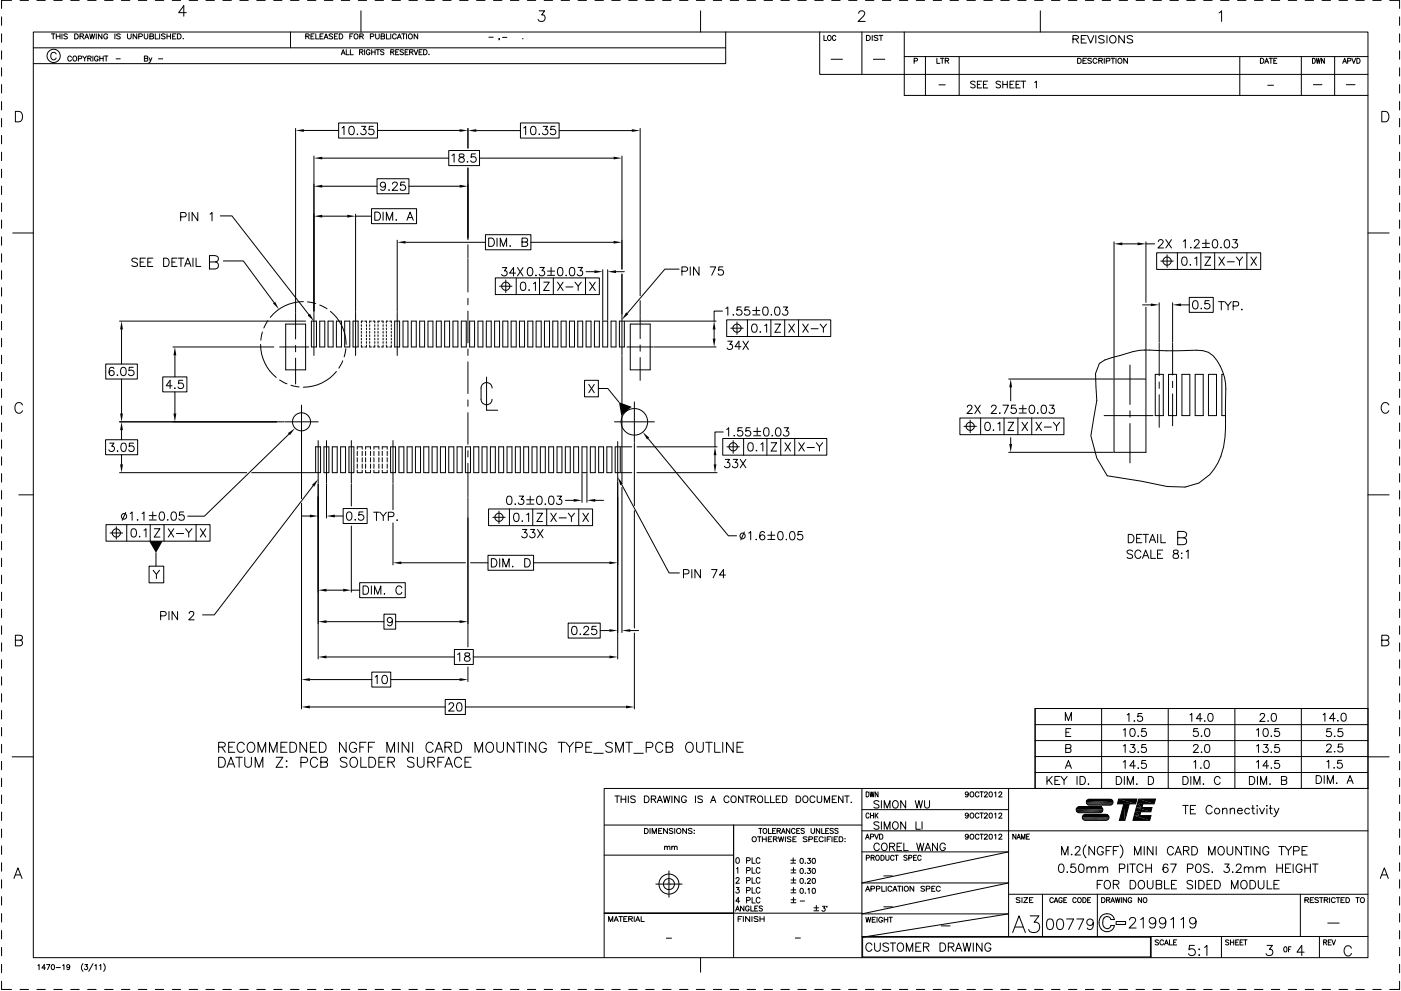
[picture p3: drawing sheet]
<svg xmlns="http://www.w3.org/2000/svg" width="420mm" height="297mm" viewBox="0 0 420 297" stroke-linecap="round" stroke-linejoin="round" font-family="sans-serif">
<g fill="none" stroke="#000" stroke-width=".3">
<path d="M.5 5.1v2.5M.5 10.1v2.6M.5 15.2v2.6M3.5 .1h-3v2.4M6 .1h2.6M10 9.6h400.3v277.4h-400.3zM10 14.3h207.6M11 .1h2.6M15.4 10.1h1.1M16 10.1v1.6M16.1 .1h2.6M16.8 16.2a.91 .91 0 0 0-1.2-.4 .91 .91 0 0 0-.4 1.2 .83 .83 0 0 0 .7 .9 .83 .83 0 0 0 .9-.5"/>
<path d="M16.9 10.9h1.1M16.9 10.1v1.6M18 10.1v1.6M18.6 10.1v1.6M20.2 10.4l-.4-.3-.7 .3 .2 .3 .9 .5-.4 .5-.7-.2M21.2 .1h2.5M21.4 17.2a.62 .62 0 0 0-.8-.3 .62 .62 0 0 0-.3 .8 .56 .56 0 0 0 .5 .6 .56 .56 0 0 0 .6-.4M22 17a.65 .65 0 0 1 1 .6 .65 .65 0 0 1-1 .5l-.2-.4zM22.4 10.1h.5a.79 .79 0 0 1 .6 .8 .79 .79 0 0 1-.6 .8h-.5zM23.5 17.6l.9-.1 .1-.5-1-.2v1.5M24 10.9l.9-.1 .2-.4-.4-.3h-.7v1.6M24.6 10.9l.5 .8"/>
<path d="M24.8 16.8l.6 .7v.8M25.4 11.7l.6-1.6 .6 1.6M25.6 11.2h.8M26 16.8l-.6 .7M26.3 .1h2.5M26.3 17.5l.9-.1 .1-.3-.3-.3h-.7v1.5M26.8 17.5l.5 .8M26.9 10.1l.4 1.6 .3-1.6 .4 1.6 .4-1.6M27.9 16.8v1.5M28.9 10.1v1.6M29.4 17.2a.6 .6 0 0 0-.8-.3 .6 .6 0 0 0-.2 .8 .53 .53 0 0 0 .5 .6 .53 .53 0 0 0 .5-.6h-.3M29.9 16.8v1.5"/>
<path d="M29.9 17.5h1M30.6 10.1v1.6l-1.1-1.6v1.6M30.9 16.8v1.5M31.3 16.8h1M31.4 .1h2.5M31.8 16.8v1.5M32.3 10.5a.65 .65 0 0 0-1-.1 .65 .65 0 0 0 0 1 .65 .65 0 0 0 1-.1v-.2h-.4M34.5 10.1v1.6M34.8 17.6h1.3M36.1 10.4l-.4-.3-.7 .3 .1 .3 1 .5-.4 .5-.7-.2M36.4 .1h2.5M38.2 10.1v1.1l.5 .5 .5-.2 .1-1.4"/>
<path d="M41 10.1v1.6l-1.1-1.6v1.6M41.5 .1h2.5M41.6 11l.9-.1 .2-.5-.4-.3h-.7v1.6M43.3 10.1v1.1l.4 .5 .6-.2v-1.4M43.3 17.5l1-.1v-.5l-1-.1v1.5l1-.2v-.5l-.3-.1M44.7 17.3l.4 1 .5-1M45 10.9l.9-.1 .2-.4-.5-.3h-.6v1.6l1-.2 .1-.3-.5-.3M45.1 18.3l-.5 .5M46.6 10.1v1.6h.9M46.6 .1h2.5M47.5 17.6h1.3M47.9 10.1v1.6"/>
<path d="M49.5 10.4l-.4-.3-.7 .3 .2 .3 .9 .5-.4 .5-.7-.2M50.1 10.9h1M50.1 10.1v1.6M51.1 10.1v1.6M51.6 .1h2.6M51.8 10.9h.6M52.8 10.1h-1v1.6h1M53.2 10.1h.6a.79 .79 0 0 1 .5 .8 .79 .79 0 0 1-.5 .8h-.6zM54.9 11.6h.1zM55.9 3.8h-2.3l1.5-2.1v3.2M56.7 .1h2.6M61.8 .1h2.5"/>
<path d="M66.8 .1h2.6M71.9 .1h2.6M77 .1h2.5M82.1 .1h2.5M87.1 .1h2.6M87.1 9.6v4.7M91.7 10.9l.9-.1 .2-.4-.4-.3h-.7v1.6M92.2 .1h2.5M92.2 10.9l.6 .8M93.3 10.9h.6M94.2 10.1h-.9v1.6h.9M94.7 10.1v1.6h.9"/>
<path d="M96 10.9h.6M96.9 10.1h-.9v1.6h.9M97.2 11.7l.6-1.6 .6 1.6M97.3 .1h2.5M97.4 11.2h.8M99.7 10.4l-.3-.3-.7 .3 .1 .3 .9 .5-.3 .5-.7-.2M100.3 10.9h.6M101.3 10.1h-1v1.6h1M101.7 10.1h.5a.79 .79 0 0 1 .6 .8 .79 .79 0 0 1-.6 .8h-.5zM102.4 16.4l.5-1.5 .6 1.5M102.4 .1h2.5M102.6 15.9h.7"/>
<path d="M103.8 14.9v1.5h.9M104.9 10.9h.6M105.1 14.9v1.5h.9M105.9 10.1h-1v1.6M106.3 10.4a.68 .68 0 0 1 1.1 .5 .68 .68 0 0 1-1.1 .6zM107.4 .1h2.5M107.8 15.6l.9-.1 .1-.5-1-.1v1.5M107.9 10.9l.9-.1 .2-.4-.4-.3h-.7v1.6M108.2 3.2v6.4M108.3 15.6l.5 .8M108.4 10.9l.6 .8M109.3 14.9v1.5"/>
<path d="M111 15.2a.57 .57 0 0 0-.7-.3 .57 .57 0 0 0-.4 .5v.4a.55 .55 0 0 0 .5 .6 .55 .55 0 0 0 .6-.6h-.4M111.1 11l.9-.1 .1-.5-.3-.3h-.7v1.6M111.5 14.9v1.5M111.5 15.6h1M112.5 .1h2.5M112.5 14.9v1.5M112.6 10.1v1.1l.5 .5 .4-.1 .2-.4v-1.1M112.8 14.9h1M113.3 14.9v1.5M114.3 10.9l1-.2v-.4l-1-.2v1.6l1-.2v-.5l-.3-.1M115.1 15.1l-.8-.2-.1 .5 .8 .3 .1 .5-.3 .2-.7-.2M115.9 10.1v1.6h.9"/>
<path d="M117.2 15.6l.8-.1 .1-.5-.9-.1v1.5M117.2 10.1v1.6M117.6 .1h2.5M117.6 15.6l.6 .8M118.7 15.6h.6M118.8 10.5a.62 .62 0 0 0-.8-.3 .62 .62 0 0 0-.3 .9 .56 .56 0 0 0 .5 .6 .56 .56 0 0 0 .6-.4M119.1 11.7l.7-1.6 .6 1.6M119.4 11.2h.7M119.6 14.9h-.9v1.5h.9M120.5 10.1h1M121 15.1l-.4-.2-.6 .2 .1 .3 .8 .3v.6l-.5 .1-.4-.2M121 10.1v1.6"/>
<path d="M121.5 15.6h.6M121.9 10.1v1.6M122.4 14.9h-.9v1.5h.9M122.6 10.4a.68 .68 0 0 1 1.1 .5 .68 .68 0 0 1-1.1 .6zM122.6 .1h2.6M122.9 15.6l.8-.1 .1-.5-.9-.1v1.5M123.4 15.6l.5 .8M124.2 14.9l.6 1.5 .5-1.5M125.3 10.1v1.6l-1.1-1.6v1.6M125.7 15.6h.6M126.6 14.9h-.9v1.5h.9M127 14.9h.6a.81 .81 0 0 1 .5 .7 .81 .81 0 0 1-.5 .8h-.6z"/>
<path d="M127.7 .1h2.6M128.6 16.3h.1zM132.8 .1h2.5M137.8 .1h2.6M142.9 .1h2.6M146.6 11.2h1.3M148 .1h2.5M149.8 11.6h-.2h.2l-.2 .4M150.7 11.2h1.3M153.1 .1h2.5M156.8 11.5h.1M158.2 .1h2.5"/>
<path d="M161.7 3.2h1.6l-.9 1.3a1.01 1.01 0 0 1 1.1 1.1 1.01 1.01 0 0 1-1.4 .8l-.4-.1-.3-.5M163.2 .1h2.5M168.3 .1h2.5M173.4 .1h2.5M178.4 .1h2.6M183.5 .1h2.5M188.6 .1h2.5M193.6 .1h2.6M198.7 .1h2.6M203.8 .1h2.5M208.8 .1h2.6M210.1 3.2v6.4"/>
<path d="M213.9 .1h2.6M217.6 9.6v9.5h-207.6M219 .1h2.5M224.1 .1h2.5M229.2 .1h2.5M234.2 .1h2.5M239.3 .1h2.5M244.3 .1h2.6M245.8 9.6v12.7h164.5M247.1 10.6v1.5h.8M248.3 10.8l.3-.2a.72 .72 0 0 1 .7 .8 .72 .72 0 0 1-.8 .7l-.3-.6zM249.3 17.8h3.3"/>
<path d="M249.4 .1h2.6M250.7 11a.52 .52 0 0 0-.6-.4 .52 .52 0 0 0-.5 .6v.3a.52 .52 0 0 0 .4 .6 .52 .52 0 0 0 .7-.3M254.5 .1h2.5M257.5 4l.2-.5 .4-.3 .9 .2a.71 .71 0 0 1 .2 1.1l-1.9 1.9h2.2M258.5 9.6v12.7M259.5 .1h2.6M259.8 10.6h.6a.78 .78 0 0 1 .6 .8 .78 .78 0 0 1-.6 .7h-.6zM261.6 10.6v1.5M261.9 17.8h3.4M263.3 10.8l-.4-.2-.8 .2 .1 .3 .9 .4v.6h-.5l-.5-.2M263.6 10.6h1.2M264.2 10.6v1.5"/>
<path d="M264.6 .1h2.6M269.7 .1h2.5M271.2 17h139.1M271.2 9.6v19h139.1M274.2 18.3l.8-.1 .1-.6-.9-.1v1.5M274.8 .1h2.5M277.5 17v11.6M279.9 .1h2.5M281 17.5v1.5h.9M282 17.5h1.1M282.6 17.5v1.5M283.5 18.2l.9-.1 .1-.3-.4-.3h-.6v1.5"/>
<path d="M284 18.2l.5 .8M284.9 .1h2.5M287.7 17v11.6M290 .1h2.5M295.1 .1h2.5M300.1 .1h2.6M305.2 .1h2.5M310.3 .1h2.5M312 3.2v6.4M315.3 .1h2.6M320.4 .1h2.6M321.8 11.7l1.4-.1 .2-.5-.6-.4h-1v2.2"/>
<path d="M322.6 11.7l.8 1.2M323.2 17.5h.5a.79 .79 0 0 1 .5 .7 .79 .79 0 0 1-.5 .8h-.5zM324.3 11.7h.9M324.8 18.2h.6M325.5 .1h2.5M325.8 10.7h-1.5v2.2h1.5M325.8 17.5h-1v1.5h1M326.1 10.7l1 2.2 .9-2.2M327.3 17.7l-.4-.2-.6 .1v.5l.9 .3 .1 .4-.4 .2-.7-.2M328.6 10.7v2.2M329 17.9a.66 .66 0 0 0-1-.2 .66 .66 0 0 0 0 1 .66 .66 0 0 0 1-.1M329.5 18.2l1-.1 .1-.3-.4-.3h-.7v1.5"/>
<path d="M330.1 18.2l.5 .8M330.5 .1h2.6M331.1 11a.96 .96 0 0 0-1.6 .2l1.6 1.1v.3l-.6 .3-1-.3M331.2 17.5v1.5M331.8 18.3l.9-.1 .1-.6-1-.1v1.5M332 10.7v2.2M333.2 17.5h1.1M333.8 17.5v1.5M334.7 17.5v1.5M335.6 .1h2.6M337.2 10.7v2.2l-1.7-2.2v2.2M338.1 17.5v1.5l-1.1-1.5v1.5"/>
<path d="M339.7 11a.96 .96 0 0 0-1.7 .2l1.7 1.1v.3l-.6 .3-1.1-.3M340.7 .1h2.5M345.8 .1h2.5M350.9 .1h2.5M355.9 .1h2.5M361 .1h2.5M365.6 3.9l.8-.7v3.2M366.1 .1h2.5M371.1 .1h2.6M371.8 17v11.6M376.2 .1h2.6M378 17.5h.5a.82 .82 0 0 1 .5 .7 .82 .82 0 0 1-.5 .8h-.5z"/>
<path d="M379.3 19l.6-1.5 .5 1.5M379.5 18.5h.7M380.6 17.5h1M381.1 17.5v1.5M381.3 .1h2.5M382 18.2h.6M382.9 17.5h-.9v1.5h.9M386.3 .1h2.6M390.3 17v11.6M391.4 .1h2.6M393.6 17.5a.77 .77 0 0 1 .9 .7 .77 .77 0 0 1-.9 .8zM394.8 17.5l.3 1.5 .3-1.5 .2 1.5 .4-1.5"/>
<path d="M396.5 .1h2.5M397.2 17.5v1.5l-.9-1.5v1.5M400.3 17v11.6M401.6 .1h2.5M402.7 19l.6-1.5 .5 1.5M402.9 18.5h.7M404.2 18.3l.8-.1 .1-.6-.9-.1v1.5M405.4 17.5l.6 1.5 .6-1.5M406.6 .1h2.6M406.9 17.5a.79 .79 0 0 1 1 .7 .79 .79 0 0 1-1 .8zM411.7 .1h2.5M416.8 .1h2.9v2.4"/>
<path d="M419.7 5.1v2.5M419.7 10.1v2.6M419.7 15.2v2.6M.5 20.3v2.5M.5 25.3v2.6M.5 30.4v2.6M.5 35.5v2.5M4.6 33.4h1.1a1.66 1.66 0 0 1 1.1 1.6 1.66 1.66 0 0 1-1.1 1.5h-1.1zM88.6 38.5v55.2M91.1 39.1h10.5M101.6 36.9h11.6v4.5h-11.6zM102.6 38.3l.6-.4v2.5"/>
<path d="M104.9 38a.8 .8 0 0 1 1.2 .3 1.26 1.26 0 0 1-.8 2.1 1.6 1.6 0 0 1-.4-2.4zM108.4 37.9h1.3l-.7 .9a.83 .83 0 0 1 .6 1.3 .83 .83 0 0 1-1.4-.2M112 37.9h-1.2l-.1 1a.88 .88 0 0 1 1.3 0 .88 .88 0 0 1-.2 1.3 .88 .88 0 0 1-1.3-.3M113.2 39.1h24.6M140.3 38.5v5.9M142.8 39.1h13.3M156.1 36.9h11.6v4.5h-11.6zM157.1 38.3l.5-.4v2.5M159.4 38a.84 .84 0 0 1 1.3 .3v.6a1.09 1.09 0 0 1-.6 1.5h-.3a1.6 1.6 0 0 1-.4-2.4zM162.9 37.9h1.3l-.7 .9a.84 .84 0 0 1 .6 1.4 .84 .84 0 0 1-1.5-.3M166.5 37.9h-1.2l-.2 1a.9 .9 0 0 1 1.4 0 .9 .9 0 0 1-.2 1.4 .9 .9 0 0 1-1.3-.4M167.7 39.1h21.8"/>
<path d="M192 38.5v50.1M281.6 25.4h1.9M292.4 24.6l-.4-.3-.9 .3 .1 .4 1.2 .6v.5a.87 .87 0 0 1-1.3 0M293.1 25.3h.8M294.4 24.3h-1.3v2.1h1.3M294.9 25.3h.8M296.2 24.3h-1.3v2.1h1.3M300.1 24.6l-.5-.3-.9 .3 .2 .5 1.1 .5 .1 .5a.87 .87 0 0 1-1.4 0M300.7 25.3h1.4M300.7 24.3v2.1M302.1 24.3v2.1M302.9 25.3h.8"/>
<path d="M304.1 24.3h-1.2v2.1h1.2M304.7 25.3h.8M306 24.3h-1.3v2.1h1.3M306.2 24.3h1.4M306.9 24.3v2.1M310.3 24.7l.5-.4v2.1M380.2 25.6h1.7M393.9 25.4h2.6M403.8 25.4h2.6M414.4 33.4h1.1a1.66 1.66 0 0 1 1.1 1.6 1.66 1.66 0 0 1-1.1 1.5h-1.1zM419.7 20.3v2.5M419.7 25.3v2.6"/>
<path d="M419.7 30.4v2.6M419.7 35.5v2.5M.5 40.6v2.5M.5 45.6v2.6M.5 50.7v2.5M.5 55.8v2.5M94.1 46.8v46.6M96.6 47.4h38M96.6 55.8h16.5M107.2 40.1v.3zM113.1 53.6h9.5v4.5h-9.5zM115.6 55.4a.78 .78 0 0 1-1 .7 .78 .78 0 0 1-.4-1.2 .78 .78 0 0 1 1.3 0 1.3 1.3 0 0 1-.9 2.2l-.4-.4"/>
<path d="M116.5 57h.3zM117.7 55.2l.5-.6 .7 .1 .3 .4-.4 .8-1.2 1.2h1.7M121.4 54.6h-1.2l-.1 1.1a.88 .88 0 0 1 1.3-.1 .88 .88 0 0 1-.1 1.3 .88 .88 0 0 1-1.3-.3M122.6 55.8h15.2M134.6 45.1h9.2v4.5h-9.2zM135.6 46.6l.6-.5v2.5M137.8 46.3a.48 .48 0 0 0 .2 .8 .94 .94 0 0 1 1 .3 .94 .94 0 0 1 .1 1l-.5 .2a.83 .83 0 0 1-1-.4 1.25 1.25 0 0 1 1.4-1.2l.1-.5a.98 .98 0 0 0-1.3-.2zM140.1 48.5h.2zM140.3 50.4v21.5M142.6 46.1h-1.2l-.1 1.1a.9 .9 0 0 1 1.3 0 .9 .9 0 0 1-.2 1.3 .9 .9 0 0 1-1.3-.3M143.8 47.4h40.2M161.6 40.2h.2z"/>
<path d="M186.5 46.8v33.9M419.7 40.6v2.5M419.7 45.6v2.6M419.7 50.7v2.5M419.7 55.8v2.5M.5 60.9v2.5M.5 65.9v2.5M.5 71v2.5M.5 76.1v2.5M3.8 69.8h6.2M41.2 77.8a.95 .95 0 0 0-.9-.5 .95 .95 0 0 0-.8 .7l.3 .3 1.2 .5 .2 .7a1.16 1.16 0 0 1-1.7 0M42 78.6h1"/>
<path d="M43.6 77.4h-1.6v2.5h1.6M44.3 78.6h1M45.8 77.4h-1.5v2.5h1.5M49.1 77.4h.8a1.35 1.35 0 0 1 .8 1.2 1.35 1.35 0 0 1-.8 1.3h-.8zM51.6 78.6h.9M53.1 77.4h-1.5v2.5h1.5M53.5 77.4h1.6M54.2 65l1.4-.1 .2-.4a.68 .68 0 0 0-.6-.8h-1v2.5M54.3 77.4v2.5M55.4 79.9l.9-2.5 1 2.5M55.7 79.1h1.2M56.7 63.7v2.5"/>
<path d="M57.9 77.4v2.5M58.8 77.4v2.5h1.4M59.3 63.7v2.5l-1.7-2.5v2.5M62.8 78.5l2.3-.2a.93 .93 0 0 0 0-1.5l-.5-.2h-1.8v4h1.8a1.06 1.06 0 0 0 .9-1 1.06 1.06 0 0 0-.9-1.1M63 64.2l.6-.5v2.5M66.1 64.7h3.5l23 29.6M67 78.2h6l9.2 12.5M96.6 64.8h7.5M106.6 64.2v29.2M106.6 64.8h4.8M111.4 62.6h13.5v4.4h-13.5zM112.4 63.6h.8a1.3 1.3 0 0 1 .9 1.2 1.3 1.3 0 0 1-.9 1.2h-.8z"/>
<path d="M114.9 63.6v2.4M115.9 66v-2.4l.9 2.4 1-2.4v2.4M118.8 65.8v.2zM119.1 72v21.4M121.6 72.6h24M122 66l1-2.4 1 2.4M122.4 65.2h1.2M140.3 73.3v4M140.3 77.5v10M145.6 70.3h13.6v4.6h-13.6zM146.6 71.4h.8a1.33 1.33 0 0 1 .9 1.2 1.33 1.33 0 0 1-.9 1.3h-.8zM149.1 71.4v2.5"/>
<path d="M150 73.9v-2.5l1 2.5 .9-2.5v2.5M153 73.6v.3zM156.5 72.5l1.5-.1 .2-.3-.1-.5-.5-.2h-1.1v2.5h1.1a.66 .66 0 0 0 .7-.7 .66 .66 0 0 0-.7-.7M159.2 72.6h24.8M207 80v2.5M209.6 80v2.5l-1.6-2.5v2.5M213 80h1.6l-1.2 2.5M216.8 80h-1.2l-.1 1.1a.88 .88 0 0 1 1.3 0 .88 .88 0 0 1-.2 1.3 .88 .88 0 0 1-1.3-.4M334.1 72.5v40.9M336.6 73.1h4.6M343.7 72.5v18.1M343.7 73.1h2.6"/>
<path d="M346.9 75.8h31.2v5h-31.2zM347.4 72.4l.2-.4 .8-.2 .4 .7-1.5 1.8h1.7M348.1 78.3h3.8M349.6 71.8l1.7 2.5M350 76.4v3.8M351.3 71.8l-1.7 2.5M353.1 75.8v5M354.7 77.2a.8 .8 0 0 1 1.2 .3 1.26 1.26 0 0 1-.8 2 1.6 1.6 0 0 1-.4-2.3zM354.9 72.3l.6-.5v2.5M356.9 79.4h.2zM357 74.2h.3zM358.2 72.4l.2-.4 .8-.2 .4 .7-1.5 1.8h1.6"/>
<path d="M358.3 77.5l.6-.5v2.5M360.1 75.8v5M360.6 72.9h2.1M360.6 74.2h2.1M361.4 77h1.7l-1.7 2.5h1.7M361.7 71.8v2.2M363.9 72a.78 .78 0 0 1 1.2 .3 1.15 1.15 0 0 1 .1 1.4 1.15 1.15 0 0 1-1.3 .5 1.98 1.98 0 0 1 0-2.2zM364.3 75.8v5M365.5 77l1.7 2.5M366.1 74.2h.2zM367.2 77l-1.7 2.5M367.5 72a.78 .78 0 0 1 1.2 .3l.1 .6a1.07 1.07 0 0 1-.7 1.4h-.3a1.55 1.55 0 0 1-.3-2.3z"/>
<path d="M368 78.5h2.2M369.7 71.8h1.4l-.8 1a.83 .83 0 0 1 .8 1.2 .83 .83 0 0 1-1.4 .2l-.2-.3M370.8 77l.9 1.2v1.3M372.7 77l-1 1.2M373.9 75.8v5M375.2 77l1.6 2.5M376.8 77l-1.6 2.5M410.3 69.8h6.3M419.7 60.9v2.5M419.7 65.9v2.5M419.7 71v2.5M419.7 76.1v2.5"/>
<path d="M.5 81.1v2.6M.5 86.2v2.6M.5 91.3v2.5M.5 96.3v2.6M35.9 96.3h55.8M36.4 98.7v10.4M78.7 99.5l-.5 2.5M80.3 96.1l-1.2 2.2M85.7 97.1h6v13.8h-6zM88.6 93.9v7.7M91 90.4a12.7 12.7 0 0 0-9.9 4.7M92.2 90.5l2.5 .5"/>
<path d="M93.4 96.3h1.5v7.7h-1.5zM94.1 93.6v12.9M95.9 91.4l2.2 1.2M95.9 96.3h1.5v7.7h-1.5zM98.4 96.3h1.5v7.7h-1.5zM99.1 93.3a12.8 12.8 0 0 1 4.7 9.9M100.9 96.3h1.5v7.7h-1.5zM103.4 96.3h1.5v7.7h-1.5zM105.9 96.3h1.5v7.7h-1.5zM106.6 93.6v12.9M108.4 97.3v.5M108.4 98.3v.5"/>
<path d="M108.4 99.3v.6M108.9 96.3h-.5v.5M109.4 96.3h.5v.5M109.9 97.3v.5M109.9 98.3v.5M109.9 99.3v.6M110.9 97.3v.5M110.9 98.3v.5M110.9 99.3v.6M111.4 96.3h-.5v.5M111.9 96.3h.5v.5M112.4 97.3v.5"/>
<path d="M112.4 98.3v.5M112.4 99.3v.6M113.4 97.3v.5M113.4 98.3v.5M113.4 99.3v.6M113.9 96.3h-.5v.5M114.4 96.3h.5v.5M114.9 97.3v.5M114.9 98.3v.5M114.9 99.3v.6M115.9 97.3v.5M115.9 98.3v.5"/>
<path d="M115.9 99.3v.6M116.4 96.3h-.5v.5M116.9 96.3h.4v.5M117.3 97.3v.5M117.3 98.3v.5M117.3 99.3v.6M118.4 96.3h1.4v7.7h-1.4zM119.1 93.6v12.9M120.9 96.3h1.4v7.7h-1.4zM123.4 96.3h1.4v7.7h-1.4zM125.9 96.3h1.4v7.7h-1.4zM128.4 96.3h1.4v7.7h-1.4z"/>
<path d="M130.9 96.3h1.4v7.7h-1.4zM133.4 96.3h1.4v7.7h-1.4zM135.8 96.3h1.5v7.7h-1.5zM138.3 96.3h1.5v7.7h-1.5zM140.3 89.4v1.9M140.3 93.2v9.6M140.8 96.3h1.5v7.7h-1.5zM143.3 96.3h1.5v7.7h-1.5zM145.8 96.3h1.5v7.7h-1.5zM148.3 96.3h1.5v7.7h-1.5zM148.5 83.3h31.2v5h-31.2zM149.8 85.8h3.7"/>
<path d="M150.7 80.2h1.3l-.7 1a.82 .82 0 0 1 .6 1.3 .82 .82 0 0 1-1.4-.3M150.8 96.3h1.5v7.7h-1.5zM151.7 83.9v3.8M153.3 96.3h1.5v7.7h-1.5zM154.6 81.9h-1.8l1.2-1.7v2.5M154.8 83.3v5M155.2 80.2l1.6 2.5M155.8 96.3h1.5v7.7h-1.5zM156.4 84.7a.85 .85 0 0 1 1.2 .3l.1 .6a1.07 1.07 0 0 1-.7 1.5h-.2a1.6 1.6 0 0 1-.4-2.4zM156.8 80.2l-1.6 2.5M158.3 96.3h1.5v7.7h-1.5zM158.5 80.3a.8 .8 0 0 1 1.2 .3 1.26 1.26 0 0 1-.9 2.1 1.55 1.55 0 0 1-.3-2.4z"/>
<path d="M158.7 86.8v.3zM160 85l.6-.4v2.5M160.6 82.5h.3zM160.8 96.3h1.5v7.7h-1.5zM161.8 83.3v5M161.9 80.2h1.3l-.7 .9a.83 .83 0 0 1 .8 1.2 .83 .83 0 0 1-1.4 .2l-.2-.3M163.1 84.6h1.6l-1.6 2.5h1.6M163.3 96.3h1.5v7.7h-1.5zM164.2 81.3h2.1M164.2 82.5h2.1M165.3 80.2v2.1M165.8 96.3h1.5v7.7h-1.5z"/>
<path d="M165.9 83.3v5M167.2 84.6l1.7 2.5M167.5 80.3a.8 .8 0 0 1 1.2 .3 1.26 1.26 0 0 1-.8 2.1 1.6 1.6 0 0 1-.4-2.4zM168.3 96.3h1.5v7.7h-1.5zM168.9 84.6l-1.7 2.5M169.7 82.5h.2zM169.7 86h2.1M170.8 96.3h1.5v7.7h-1.5zM171.1 80.3a.85 .85 0 0 1 1.2 .3l.1 .7a1.05 1.05 0 0 1-.7 1.4h-.2a1.6 1.6 0 0 1-.4-2.4zM172.4 84.6l1 1.2v1.3M173.3 96.3h1.5v7.7h-1.5zM173.4 80.2h1.3l-.8 .9a.84 .84 0 0 1 .7 1.4 .84 .84 0 0 1-1.5-.3"/>
<path d="M174.3 84.6l-.9 1.2M175.6 83.3v5M175.8 96.3h1.4v7.7h-1.4zM175.8 81.4h2.5M176.8 84.6l1.7 2.5M178.3 96.3h1.4v7.7h-1.4zM178.5 84.6l-1.7 2.5M180.8 96.3h1.4v7.7h-1.4zM180.8 80.8v15.2M182.2 80.8v15.2M183.3 96.3h1.4v7.7h-1.4zM184.7 81.4h2.5"/>
<path d="M185.8 96.3h1.4v7.7h-1.4zM186.5 82.2v12M186.5 94.5v12M187.5 96.3h27.3M189 97.1h6v13.8h-6zM192 90.1v4.4M192 94.7v6.8M203.7 80.7h-4.3l-11.3 13.2M204.5 81.3h1.1a.66 .66 0 0 0 .6-.6 .66 .66 0 0 0-.6-.7h-1.1v2.5M214.2 98.7v2.8M216.7 93.2h-2.5v3.1M217.7 92.5l.6-.5v2.5"/>
<path d="M217.9 95.9h31.2v5h-31.2zM219.2 98.4h3.7M219.8 94.4h.2zM221 96.5v3.7M222.3 92h-1.2l-.1 1.1a.89 .89 0 0 1 1.3 0 .89 .89 0 0 1-.1 1.3 .89 .89 0 0 1-1.3-.4M224.2 95.9v5M224.7 92h-1.2l-.1 1.1a.89 .89 0 0 1 1.3 0 .89 .89 0 0 1-.2 1.3 .89 .89 0 0 1-1.3-.4M225.7 93.1h2.2M225.7 94.4h2.2M225.8 97.2a.86 .86 0 0 1 1.1 .4 1.18 1.18 0 0 1 .2 1.4 1.18 1.18 0 0 1-1.3 .5 1.87 1.87 0 0 1 0-2.3zM226.8 92v2.1M227.9 99.5h.2z"/>
<path d="M229.1 92.1a.86 .86 0 0 1 1.2 .4 1.23 1.23 0 0 1-.9 2 1.32 1.32 0 0 1-.6-2zM229.3 97.6l.6-.5v2.5M231.2 95.9v5M231.3 94.3v.2zM232.4 97.1h1.7l-1.7 2.5h1.7M232.6 92.1a.86 .86 0 0 1 1.2 .4 1.24 1.24 0 0 1-.8 2 1.32 1.32 0 0 1-.6-2zM234.9 92h1.3l-.7 .9a.82 .82 0 0 1 .6 1.4 .82 .82 0 0 1-1.4-.3M235.3 95.9v5M236.6 97.1l1.7 2.5M238.3 97.1l-1.7 2.5M239.5 95.9v5M240.7 97.1l1.7 2.5"/>
<path d="M242.4 97.1l-1.7 2.5M243.2 98.5h2.2M246 97.1l.9 1.2v1.3M247.9 97.1l-1 1.2M342.6 91.4h2.5M343.7 92.1v21.3M347.6 90.7v11.9M351.7 90.7v11.9M354.2 91.4h2.5M356.7 89.1h7.2v4.5h-7.2zM358 90.2a.8 .8 0 0 1 1.2 .4l.1 .6a1.09 1.09 0 0 1-.7 1.4h-.2a1.55 1.55 0 0 1-.4-2.4zM360.3 92.4v.2z"/>
<path d="M362.6 90.1h-1.2l-.1 1.1a.9 .9 0 0 1 1.4 0 .9 .9 0 0 1-.2 1.3 .9 .9 0 0 1-1.3-.4M365.4 90.4h1.7M366.3 90.4v2.5M367.3 90.4l1 1.2v1.3M369.2 90.4l-.9 1.2M369.8 91.7l1.5-.1 .2-.3-.1-.6-.5-.3h-1.1v2.5M372.4 92.7v.2zM419.7 81.1v2.6M419.7 86.2v2.6M419.7 91.3v2.5M419.7 96.3v2.6M.5 101.4v2.6"/>
<path d="M.5 106.5v2.5M.5 111.6v2.5M.5 116.6v2.6M31.7 109.1h9.5v4.5h-9.5zM34.2 110.5a.71 .71 0 0 0-.7-.4 .71 .71 0 0 0-.6 .5 1.46 1.46 0 0 0 .5 2 .78 .78 0 0 0 .9-.7 .78 .78 0 0 0-.7-.9 .78 .78 0 0 0-.9 .7M35.2 112.3v.3zM36.4 113.6v10.3M36.5 110.2a.8 .8 0 0 1 1.2 .4 1.26 1.26 0 0 1-.8 2 1.55 1.55 0 0 1-.4-2.4zM40 110.1h-1.2l-.1 1.1a.9 .9 0 0 1 1.3-.1 .9 .9 0 0 1-.2 1.4 .9 .9 0 0 1-1.3-.4M48.8 113h7.2v4.5h-7.2zM51.6 115.6h-1.8l1.2-1.6v2.4M51.9 104h30.2"/>
<path d="M52.3 116.4h.3zM52.5 106.5v6.5M52.5 117.5v6.4M54.8 114h-1.2l-.1 1a.89 .89 0 0 1 1.4 0 .89 .89 0 0 1-.2 1.4 .89 .89 0 0 1-1.3-.4M78.1 103.2a12.8 12.8 0 0 0 4.7 9.9M83.9 113.9l2.2 1.1M83.9 104h8.7M87.2 115.5l2.5 .5M88.6 103.5v1.9M88.6 107.3v7.8M100.9 111.4a12.8 12.8 0 0 1-9.9 4.7M102.8 108.1l-1.2 2.2"/>
<path d="M103.7 104.5l-.5 2.5M108.4 103.4v.6h.5M108.4 100.4v.5M108.4 101.4v.5M108.4 102.4v.5M109.9 103.4v.6h-.5M109.9 100.4v.5M109.9 101.4v.5M109.9 102.4v.5M110.9 103.4v.6h.5M110.9 100.4v.5M110.9 101.4v.5"/>
<path d="M110.9 102.4v.5M112.4 103.4v.6h-.5M112.4 100.4v.5M112.4 101.4v.5M112.4 102.4v.5M113.4 100.4v.5M113.4 101.4v.5M113.4 102.4v.5M113.4 103.4v.6h.5M114.9 103.4v.6h-.5M114.9 100.4v.5M114.9 101.4v.5"/>
<path d="M114.9 102.4v.5M115.9 103.4v.6h.5M115.9 100.4v.5M115.9 101.4v.5M115.9 102.4v.5M117.3 103.4v.6h-.4M117.3 100.4v.5M117.3 101.4v.5M117.3 102.4v.5M140.3 104.6v1.9M140.3 108.4v9.6M140.3 119.9v1.9"/>
<path d="M145.9 113v10h3.4M147.6 116.3a1.65 1.65 0 0 0-1.7-1.6 1.65 1.65 0 0 0-1.6 1.6v3.4a1.65 1.65 0 0 0 1.6 1.6 1.65 1.65 0 0 0 1.7-1.6M175.3 114h4.2v4.9h-4.2zM176.6 115.2l1.6 2.5M178.2 115.2l-1.6 2.5M179.5 116.4h2.8l3.3 4.2M186.5 106.8v37.8M188 104h7.9M192 103.4v1.9M192 107.2v6.8M196.2 104h18.6M218.3 102.3h1.3l-.7 .9a.83 .83 0 0 1 .7 1.3 .83 .83 0 0 1-1.4 0l-.1-.2"/>
<path d="M222.2 103.9h-1.8l1.2-1.6v2.5M222.8 102.3l1.7 2.5M224.5 102.3l-1.7 2.5M302.5 113.6h31.3M303.1 116.1v4.1M329.7 109l1.6-1.1 4.5-1.3a20.5 20.5 0 0 1 10.4-1.6l7.1 .1 5.5-.1a6.2 6.2 0 0 1 6.2 3.1 15.2 15.2 0 0 1 2.6 10.2l-.1 4.5a41.5 41.5 0 0 1-1.4 14 15.3 15.3 0 0 1-6.5 8l-4.2 1.2-5.4-.2-7.6-1.5-10.3-1.7-3.2-5.3-1.7-6.7 1.7-10.6-.4-8zM334.1 113.6h9.6v22h-9.6zM338.9 109.4v11.8M346.5 112.2h2.4v12.4h-2.4zM347.6 102.8v9.8M347.6 114.5v1.9M347.6 118.3v9.8"/>
<path d="M350.4 112.2h2.4v12.4h-2.4zM351.7 102.8v9.6M351.7 114.3v1.9M351.7 118.1v9.5M354.5 112.2h2.3v12.4h-2.3zM358.4 112.2h2.4v12.4h-2.4zM362.4 112.2h2.4v12.4h-2.4zM366.9 112.2h-.5v12.4h1.1M419.7 101.4v2.6M419.7 106.5v2.5M419.7 111.6v2.5M419.7 116.6v2.6"/>
<path d="M.5 121.7v2.5M.5 126.8v2.5M.5 131.9v2.5M.5 136.9v2.5M6.7 121.4a1.16 1.16 0 0 0-1.3-.7 1.16 1.16 0 0 0-.9 1.2 1.39 1.39 0 0 0 .3 1.5 1.39 1.39 0 0 0 1.5 .3l.4-.6M31.7 131.8h9.6v4.5h-9.6zM32.9 132.8h1.3l-.7 1a.84 .84 0 0 1 .6 1.3 .84 .84 0 0 1-1.5-.3M35.1 135.2h.3zM35.9 126.4h49.3M36.4 128.9v2.9M36.4 136.3v2.9M36.6 132.9a.86 .86 0 0 1 1.2 .4 1.29 1.29 0 0 1-.8 2 1.65 1.65 0 0 1-.4-2.4z"/>
<path d="M40 132.8h-1.2l-.1 1.1a.87 .87 0 0 1 1.4 0 .87 .87 0 0 1-.2 1.3 .87 .87 0 0 1-1.3-.4M85.4 126.4h10M86.7 130.1l-25.4 24.6h-5M90.4 121.4v28M94.7 133.9h1.4v7.8h-1.4zM95.4 132.1v12.7M97.2 133.9h1.4v7.8h-1.4zM97.9 132.1v12.7M99.7 133.9h1.4v7.8h-1.4zM102.2 133.9h1.4v7.8h-1.4zM104.6 133.9h1.5v7.8h-1.5zM105.4 132.1v12.7"/>
<path d="M107.1 134.6v-.7h1.5v.7M107.1 135.3v1.3M107.1 137.2v1.3M107.1 139.1v1.3M108.6 135.3v1.3M108.6 137.2v1.3M108.6 139.1v1.3M109.6 134.6v-.7h1.5v.7M109.6 135.3v1.3M109.6 137.2v1.3M109.6 139.1v1.3M111.1 135.3v1.3"/>
<path d="M111.1 137.2v1.3M111.1 139.1v1.3M112.1 134.6v-.7h1.5v.7M112.1 135.3v1.3M112.1 137.2v1.3M112.1 139.1v1.3M113.6 135.3v1.3M113.6 137.2v1.3M113.6 139.1v1.3M114.6 134.6v-.7h1.5v.7M114.6 135.3v1.3M114.6 137.2v1.3"/>
<path d="M114.6 139.1v1.3M116.1 135.3v1.3M116.1 137.2v1.3M116.1 139.1v1.3M117.1 133.9h1.5v7.8h-1.5zM117.9 132.1v12.7M119.6 133.9h1.5v7.8h-1.5zM122.1 133.9h1.5v7.8h-1.5zM124.6 133.9h1.5v7.8h-1.5zM127.1 133.9h1.5v7.8h-1.5zM129.6 133.9h1.5v7.8h-1.5zM132.1 133.9h1.5v7.8h-1.5z"/>
<path d="M134.6 133.9h1.5v7.8h-1.5zM137.1 133.9h1.5v7.8h-1.5zM139.6 133.9h1.5v7.8h-1.5zM140.3 123.7v9.5M140.3 135.1v1.9M140.3 138.9v10M142.1 133.9h1.5v7.8h-1.5zM144.6 133.9h1.5v7.8h-1.5zM147.1 133.9h1.4v7.8h-1.4zM149.6 133.9h1.4v7.8h-1.4zM152.1 133.9h1.4v7.8h-1.4zM154.6 133.9h1.4v7.8h-1.4z"/>
<path d="M157.1 133.9h1.4v7.8h-1.4zM159.6 133.9h1.4v7.8h-1.4zM162.1 133.9h1.4v7.8h-1.4zM164.5 133.9h1.5v7.8h-1.5zM167 133.9h1.5v7.8h-1.5zM169.5 133.9h1.5v7.8h-1.5zM172 133.9h1.5v7.8h-1.5zM174.5 133.9h1.5v7.8h-1.5zM177 133.9h1.5v7.8h-1.5zM179.5 133.9h1.5v7.8h-1.5zM182 133.9h1.5v7.8h-1.5zM184.3 126.4h12"/>
<path d="M184.5 133.9h1.5v7.8h-1.5zM185.3 132.4v11.9M186.3 133.9h3.2M190.2 120.5v11.9M190.2 132.7v18.9M191 133.9h24.1M194.4 131.5l24 29.1h2.5M214.4 136.4v2.8M216.7 131.4h31.2v5h-31.2zM216.9 129.5h-2.5v4.4M217.5 137.7h1.3l-.7 .9a.84 .84 0 0 1 .6 1.4 .84 .84 0 0 1-1.4-.3M217.9 128.7l.6-.5v2.5"/>
<path d="M218 133.9h3.7M219.9 137.7h1.3l-.7 .9a.84 .84 0 0 1 .6 1.4 .84 .84 0 0 1-1.5-.3M219.9 132.1v3.7M220.2 130.5v.2zM222 137.7l1.7 2.5M222.6 128.2h-1.2l-.1 1.1a.87 .87 0 0 1 1.3 0 .87 .87 0 0 1-.2 1.3 .87 .87 0 0 1-1.3-.4M223 131.4v5M223.7 137.7l-1.7 2.5M224.6 132.8a.85 .85 0 0 1 1.2 .4l.1 .6a1.07 1.07 0 0 1-.7 1.4h-.2a1.6 1.6 0 0 1-.4-2.4zM225 128.2h-1.2l-.2 1.1a.87 .87 0 0 1 1.4 0 .87 .87 0 0 1-.2 1.3 .87 .87 0 0 1-1.3-.4M226 129.3h2.1M226 130.6h2.1"/>
<path d="M226.7 135.1h.3zM227.1 128.2v2.2M228.2 133.2l.6-.5v2.5M229.4 128.3a.78 .78 0 0 1 1.1 .4l.1 .6a1.07 1.07 0 0 1-.6 1.4h-.3a1.55 1.55 0 0 1-.3-2.4zM230 131.4v5M231.3 132.7h1.6l-1.6 2.5h1.6M231.5 130.6h.2zM232.9 128.3a.78 .78 0 0 1 1.2 .4 1.18 1.18 0 0 1 .1 1.4 1.18 1.18 0 0 1-1.3 .5 1.88 1.88 0 0 1 0-2.3zM234.1 131.4v5M235.2 128.2h1.3l-.7 1a.79 .79 0 0 1 .8 .9 .79 .79 0 0 1-1.1 .6l-.3-.1-.3-.4M235.4 132.7l1.7 2.5M237.1 132.7l-1.7 2.5"/>
<path d="M238.3 131.4v5M239.6 132.7l1.6 2.5M241.2 132.7l-1.6 2.5M242.1 134.1h2.1M244.8 132.7l.9 1.2v1.3M246.7 132.7l-1 1.2M287.9 125.3h31.2v5h-31.2zM289.1 127.8h3.7M290.1 122l.5-.6 .7 .2 .2 .3-.3 .9-1.2 1.1h1.6M291 125.9v3.8M292.4 121.4l1.6 2.5M294 121.4l-1.6 2.5"/>
<path d="M294.1 125.3v5M295.7 126.7a.8 .8 0 0 1 1.2 .3 1.26 1.26 0 0 1-.9 2.1 1.55 1.55 0 0 1-.3-2.4zM297.3 122l.5-.6 .7 .2 .2 .3-.3 .9-1.2 1.1h1.7M297.8 128.9h.3zM299.3 127l.5-.4v2.5M299.8 123.7v.2zM300.8 121.4h1.6l-1.2 2.5M301.1 125.3v5M302.3 126.6h1.7l-1.7 2.5h1.7M302.5 135.6h31.3M303.1 131.2v1.9M304.6 121.4h-1.2l-.1 1.1a.9 .9 0 0 1 1.3 0 .9 .9 0 0 1-.1 1.3 .9 .9 0 0 1-1.4-.3"/>
<path d="M305.3 125.3v5M305.6 122.5h2.2M305.6 123.8h2.2M306.5 126.6l1.7 2.5M306.7 121.4v2.2M308.2 126.6l-1.7 2.5M309 121.6a.8 .8 0 0 1 1.2 .3 1.26 1.26 0 0 1-.9 2 1.55 1.55 0 0 1-.3-2.3zM309.4 125.3v5M310.7 126.6l1.6 2.5M311.1 123.8h.3zM312.3 126.6l-1.6 2.5M312.5 121.6a.8 .8 0 0 1 1.2 .3 1.26 1.26 0 0 1-.8 2 1.6 1.6 0 0 1-.4-2.3z"/>
<path d="M313.2 128h2.1M314.8 121.4h1.3l-.7 1a.83 .83 0 0 1 .6 1.3 .83 .83 0 0 1-1.4-.2M315.9 126.6l1 1.1v1.4M317.8 126.6l-.9 1.1M331.1 124.6h14.7M338.9 123.1v1.9M338.9 126.9v11.9M416.5 121.4a1.19 1.19 0 0 0-1.3-.7 1.19 1.19 0 0 0-1 1.2 1.41 1.41 0 0 0 .3 1.5 1.41 1.41 0 0 0 1.6 .3l.4-.6M419.7 121.7v2.5M419.7 126.8v2.5M419.7 131.9v2.5M419.7 136.9v2.5"/>
<path d="M.5 142v2.5M.5 147.1v2.5M.5 152.1v2.6M.5 157.2v2.6M5.6 148.3h4.4M31.8 157.3h31.2v4.9h-31.2zM33 159.8h3.8M34.9 157.8v3.8M35.9 141.7h38.1M37.7 153.6l-1 2.3M38 157.3v4.9M39 154l.6-.6v2.5"/>
<path d="M39.6 158.6a.8 .8 0 0 1 1.2 .3 1.26 1.26 0 0 1-.8 2.1 1.63 1.63 0 0 1-.4-2.4zM41.3 155.7v.2zM42.6 154l.6-.6v2.5M43.2 158.9l.6-.4v2.5M44.7 154.5h2.2M44.7 155.9h2.2M45 157.3v4.9M45.8 153.4v2.2M46.3 158.5h1.7l-1.7 2.5h1.7M48 153.6a.78 .78 0 0 1 1.2 .4 1.24 1.24 0 0 1-.8 1.9 1.32 1.32 0 0 1-.6-1.9zM49.2 157.3v4.9M50.3 155.7v.2z"/>
<path d="M50.5 158.5l1.6 2.5M51.6 153.6a.83 .83 0 0 1 1.2 .4l.1 .5a1.05 1.05 0 0 1-.7 1.4h-.2a1.32 1.32 0 0 1-.6-1.9zM52.1 158.5l-1.6 2.5M52.9 159.9h2.2M55.1 153.4h-1.2l-.1 1.1a.87 .87 0 0 1 1.3 0 .87 .87 0 0 1-.2 1.3 .87 .87 0 0 1-1.3-.3M55.7 158.5l.9 1.2v1.3M57.6 158.5l-1 1.2M58.8 157.3v4.9M60.1 158.5l1.6 2.5M61.7 158.5l-1.6 2.5M75.5 141.7h18.9M90.4 150.9v61.6"/>
<path d="M90.4 154.7h2.5M93.9 145.6l-29.6 38.7h-3.6M95.4 145.1v52.4M97.9 145.1v10.2M100.4 154.7h2.5M102.9 152.4h7.2v4.5h-7.2zM104.3 153.6a.8 .8 0 0 1 1.2 .3v.6a1.06 1.06 0 0 1-.9 1.4 1.57 1.57 0 0 1-.3-2.3zM105.4 145.1v6.6M105.4 157.7v19.8M106.5 155.7v.2zM107.1 141v.7h1.5v-.7M108.9 153.4h-1.2l-.1 1.1a.89 .89 0 0 1 1.3 0 .89 .89 0 0 1-.2 1.3 .89 .89 0 0 1-1.3-.4"/>
<path d="M109.6 141v.7h1.5v-.7M112.1 153.5h1.6M112.1 141v.7h1.5v-.7M112.9 153.5v2.5M114 153.5l.9 1.2v1.3M114.6 141v.7h1.5v-.7M115.9 153.5l-1 1.2M116.5 154.8h1.1a.66 .66 0 0 0 .6-.6 .66 .66 0 0 0-.6-.7h-1.1v2.5M117.9 145.1v7.7M117.9 156.7v12.6M119 155.9h.2zM140.3 149.1v44.8"/>
<path d="M146.5 152.6h31.2v5h-31.2zM147.8 155.1h3.7M149.6 153.2v3.7M152.2 148.8a.82 .82 0 0 1 1.3 .4v.6a1.07 1.07 0 0 1-.6 1.4h-.3a1.32 1.32 0 0 1-.6-2zM152.8 152.6v5M154.4 151.1h.2zM154.4 153.9a.86 .86 0 0 1 1.2 .4l.1 .6a1.06 1.06 0 0 1-1 1.4 1.61 1.61 0 0 1-.3-2.4zM155.7 148.7h1.3l-.7 1a.8 .8 0 0 1 .9 .9 .8 .8 0 0 1-1.2 .6l-.6-.5M156.5 156.2h.3zM156.7 158.7h1.3l-.7 .9a.82 .82 0 0 1 .6 1.3 .82 .82 0 0 1-1.4-.2M157.9 154.3l.6-.5v2.5M157.9 149.8h2.2"/>
<path d="M157.9 151.1h2.2M159 148.7v2.2M159.1 158.7h1.3l-.7 .9a.82 .82 0 0 1 .6 1.4 .82 .82 0 0 1-1.5-.3M159.8 152.6v5M161 153.8h1.7l-1.7 2.5h1.7M161.2 158.7l1.7 2.5M161.3 148.8a.78 .78 0 0 1 1.2 .4 1.18 1.18 0 0 1 .1 1.4 1.18 1.18 0 0 1-1.3 .5 1.88 1.88 0 0 1 0-2.3zM162.9 158.7l-1.7 2.5M163.4 151.1h.3zM164 152.6v5M164.8 148.8a.78 .78 0 0 1 1.2 .4 1.23 1.23 0 0 1-.8 2 1.32 1.32 0 0 1-.6-2zM165.2 153.8l1.6 2.5"/>
<path d="M166.8 153.8l-1.6 2.5M167.1 148.7h1.3l-.7 1a.79 .79 0 0 1 .8 .9 .79 .79 0 0 1-1 .6l-.4-.1-.2-.4M167.7 155.2h2.1M169.5 150h2.5M170.4 153.8l1 1.2v1.3M172.3 153.8l-.9 1.2M173.6 152.6v5M174.5 141.9v8.7M174.8 153.8l1.7 2.5M176 141.9v8.7M176.5 153.8l-1.7 2.5M178.5 150h2.5"/>
<path d="M185.3 144.6v52.9M186.3 141.7h3.2M186.4 145.2l14.3 26.5h3.1M186.5 146.1v43.5M190.2 153.1v35.1M191 141.7h24.1M223.2 159.5l-1 2.3M224.5 159.8l.6-.5v2.5M229.3 159.7a.7 .7 0 0 0-1.1-.2 1.39 1.39 0 0 0 .5 2.3 .78 .78 0 0 0 .7-.8 .78 .78 0 0 0-.8-.7 .78 .78 0 0 0-.8 .7M231.3 159.3v2.2M233.6 159.5a.8 .8 0 0 1 1.1 .3 1.26 1.26 0 0 1-.8 2 1.6 1.6 0 0 1-.3-2.3zM237.1 159.5a.8 .8 0 0 1 1.2 .3 1.26 1.26 0 0 1-.8 2 1.6 1.6 0 0 1-.4-2.3z"/>
<path d="M240.6 159.3h-1.2l-.1 1.1a.87 .87 0 0 1 1.3 0 .87 .87 0 0 1-.2 1.3 .87 .87 0 0 1-1.3-.3M410.3 148.3h6.3M419.7 142v2.5M419.7 147.1v2.5M419.7 152.1v2.6M419.7 157.2v2.6M.5 162.3v2.5M.5 167.3v2.6M.5 172.4v2.5M.5 177.5v2.5M41.9 160.7v.3zM44.7 169.7h4.4v5h-4.4z"/>
<path d="M45.9 170.9l1 1.3v1.2M46.8 165.7v4M47.8 170.9l-.9 1.3M97.9 176.9h5M105.4 176.9h2.5M107.9 174.7h13.6v4.4h-13.6zM108.9 175.6h.8a1.35 1.35 0 0 1 .9 1.3 1.35 1.35 0 0 1-.9 1.2h-.8zM111.4 175.6v2.5M112.3 178.1v-2.5l1 2.5 .9-2.5v2.5M115.2 178h.2zM120.4 168.7h19.2M120.5 176.2a.92 .92 0 0 0-1-.6 .92 .92 0 0 0-.8 1v.6a.91 .91 0 0 0 .8 .9 .91 .91 0 0 0 1-.6"/>
<path d="M141.1 168.7h5.2M146.3 166.4h13.7v4.5h-13.7zM147.4 167.5h.8a1.32 1.32 0 0 1 .9 1.2 1.32 1.32 0 0 1-.9 1.3h-.8zM149.9 167.5v2.5M150.8 170v-2.5l1 2.5 .9-2.5v2.5M153.8 169.7v.3zM157.4 167.5h.8a1.32 1.32 0 0 1 .8 1.2 1.32 1.32 0 0 1-.8 1.3h-.8zM160 168.7h22.8M205 172h1a.66 .66 0 0 0 .7-.6 .66 .66 0 0 0-.7-.7h-1v2.5M207.5 170.7v2.5M210.1 170.7v2.5l-1.7-2.5v2.5M213.4 170.7h1.7l-1.2 2.5"/>
<path d="M217.6 172.4h-1.8l1.2-1.7v2.5M226.7 161.7h.2zM230.3 160.4h2.1M230.3 161.7h2.1M235.7 161.7h.2zM338.4 160.2h.8a1.32 1.32 0 0 1 .9 1.2 1.32 1.32 0 0 1-.9 1.3h-.8zM339.7 165.3a.95 .95 0 0 0-.9-.5 .95 .95 0 0 0-.8 .7l.2 .3 1.4 .6 .1 .6-.3 .3a1.26 1.26 0 0 1-1.4-.3M340.9 161.4h.9M342.1 165.5a.92 .92 0 0 0-1-.6 .92 .92 0 0 0-.7 .9v.6a.91 .91 0 0 0 .7 1 .91 .91 0 0 0 1-.6M342.4 160.2h-1.5v2.5h1.5M342.6 167.4l1-2.5 1 2.5M342.8 160.2h1.6"/>
<path d="M343 166.6h1.2M343.6 160.2v2.5M344.7 162.7l1-2.5 .9 2.5M345.1 161.8h1.1M345.1 164.9v2.5h1.4M347.1 166.1h1M347.2 160.2v2.5M348.1 160.2v2.5h1.4M348.7 164.9h-1.6v2.5h1.6M352 165l-.1 .5 .4 .3a.92 .92 0 0 1 1 .4 .92 .92 0 0 1-.1 1.1l-.8 .1-.5-.2a.92 .92 0 0 1 .1-1 .92 .92 0 0 1 1-.4l.2-.1 .1-.4a.9 .9 0 0 0-1.3-.3zM353.2 161.2l2.3-.2a.93 .93 0 0 0 0-1.5l-.6-.2h-1.7v4h1.7a1.04 1.04 0 0 0 1-1.1 1.04 1.04 0 0 0-1-1M354.3 165.8h.2z"/>
<path d="M354.3 167.3h.2zM355.7 165.4l.6-.5v2.5M419.7 162.3v2.5M419.7 167.3v2.6M419.7 172.4v2.5M419.7 177.5v2.5M.5 182.6v2.5M.5 187.6v2.5M.5 192.7v2.5M.5 197.8v2.5M4.6 191.9l1.8-.1 .3-.5-.1-.6-.6-.3h-1.4v3.2h1.4a.85 .85 0 0 0 .8-.9 .85 .85 0 0 0-.8-.8M48.2 184.6h1l.6-.5a.68 .68 0 0 0-.6-.8h-1v2.5"/>
<path d="M50.7 183.3v2.5M53.3 183.3v2.5l-1.7-2.5v2.5M56.7 183.9l.5-.6 .7 .1 .2 .4-.3 .8-1.2 1.2h1.7M97.9 196.9h38.4M97.9 186.3h17.2M115.1 184.1h3.6v4.5h-3.6zM117.7 185.9a.78 .78 0 0 1-1.1 .7 .78 .78 0 0 1-.3-1.2 .78 .78 0 0 1 1.3 0 1.3 1.3 0 0 1-.9 2.2l-.5-.4M118.7 186.3h19.1M136.3 194.7h5.6v4.5h-5.6zM137.2 196.2l.7-.5v2.5M139.5 195.8a.51 .51 0 0 0 .2 .8l.6 .2a.72 .72 0 0 1 .7 .6 .72 .72 0 0 1-.7 .8h-.4a.72 .72 0 0 1-.7-.8 .72 .72 0 0 1 .8-.6l.5-.2a.5 .5 0 0 0 .2-.8zM140.3 199.9v4.4"/>
<path d="M141.9 196.9h40.9M170.4 186.8h9.6v4.4h-9.6zM171.7 187.9a.8 .8 0 0 1 1.2 .3 1.26 1.26 0 0 1-.8 2 1.6 1.6 0 0 1-.4-2.3zM173.9 190.1h.3zM175.1 188.3l.5-.6h.4l.5 .5-.4 .8-1.1 1.2h1.6M178.8 187.7h-1.2l-.1 1.1a.9 .9 0 0 1 1.3 0 .9 .9 0 0 1-.2 1.3 .9 .9 0 0 1-1.3-.3M180 189h2.8M189 189h2.5M190.2 189.7v22.8M414.4 191.9l1.8-.1a.76 .76 0 0 0 0-1.3l-1.8-.1v3.2h1.4a.85 .85 0 0 0 .7-.9 .85 .85 0 0 0-.7-.8M419.7 182.6v2.5M419.7 187.6v2.5"/>
<path d="M419.7 192.7v2.5M419.7 197.8v2.5M.5 202.8v2.6M.5 207.9v2.5M.5 213v2.5M.5 218v2.6M92.9 203.7h18.6M92.9 211.9h40.6M111.5 201.5h5.7v4.4h-5.7zM112.5 202.9l.6-.5v2.5M114.9 202.6a.78 .78 0 0 1 1.2 .3 1.18 1.18 0 0 1 .1 1.4 1.18 1.18 0 0 1-1.3 .5 1.88 1.88 0 0 1 0-2.2zM117.2 203.7h20.6"/>
<path d="M133.5 209.7h6.1v4.5h-6.1zM134.7 211.2l.2-.4 .7-.2 .5 .8-1.6 1.7h1.7M137.2 210.8a.78 .78 0 0 1 1.2 .3 1.24 1.24 0 0 1-.8 2 1.32 1.32 0 0 1-.6-2zM139.6 211.9h48.1M310.4 212.4v23.9h99.9M310.4 212.4h99.9v23.9M310.4 217.2h99.9M310.4 212.4v23.9M319.5 216v-2.4l.9 2.4 .9-2.4v2.4M319.7 219.5h.9M321.1 218.4h-1.4v2.4h1.4M330.4 212.4v23.9"/>
<path d="M336.9 218.8l.5-.4v2.4M338 214.3l.6-.4v2.3M339.2 218.5a.85 .85 0 0 1 1.1 .3 1.12 1.12 0 0 1 .1 1.3 1.12 1.12 0 0 1-1.2 .5l-.4-.9 .1-.9zM340.1 216.1h.2zM342.5 213.9h-1.2l-.1 1a.84 .84 0 0 1 1.3-.1 .84 .84 0 0 1-.1 1.3 .84 .84 0 0 1-1.3-.3M343.6 218.4h-1.1l-.2 1a.84 .84 0 0 1 1.3-.1 .84 .84 0 0 1-.1 1.3 .84 .84 0 0 1-1.2-.3M350.4 212.4v23.9M356.9 214.3l.5-.4v2.3M359.2 218.4h-1.1l-.2 1a.84 .84 0 0 1 1.3-.1 .84 .84 0 0 1-.1 1.3 .84 .84 0 0 1-1.3-.3M360.5 215.4h-1.7l1.1-1.5v2.3M361.2 216.1h.2zM361.6 218.5a.83 .83 0 0 1 1.1 .3 1.12 1.12 0 0 1 .1 1.3 1.12 1.12 0 0 1-1.2 .5 1.85 1.85 0 0 1 0-2.1z"/>
<path d="M362.5 213.9a.83 .83 0 0 1 1.2 .4 1.12 1.12 0 0 1 .1 1.3 1.12 1.12 0 0 1-1.3 .5 1.85 1.85 0 0 1 0-2.2zM370.3 212.4v23.9M376.8 218.8l.6-.4v2.4M377.9 214.4l.5-.5h.7l.2 .4-.4 .8-1.1 1.1h1.6M379.1 218.5a.83 .83 0 0 1 1.1 .3 1.12 1.12 0 0 1 .1 1.3 1.12 1.12 0 0 1-1.2 .5 1.85 1.85 0 0 1 0-2.1zM380.3 216v.2zM381.6 213.9a.83 .83 0 0 1 1.1 .4 1.12 1.12 0 0 1 .1 1.3 1.12 1.12 0 0 1-1.2 .5 1.85 1.85 0 0 1 0-2.2zM383.5 218.4h-1.1l-.1 1a.85 .85 0 0 1 1.3 0 .85 .85 0 0 1-.2 1.3 .85 .85 0 0 1-1.2-.4M390.3 212.4v23.9M396.8 214.2l.5-.4v2.4M399.1 218.4h-1.1l-.2 1a.86 .86 0 0 1 1.3 0 .86 .86 0 0 1-.1 1.3 .86 .86 0 0 1-1.2-.3M400.4 215.4h-1.7l1.2-1.6v2.4"/>
<path d="M401.2 215.9v.3zM402.5 213.9a.77 .77 0 0 1 1.1 .3l.1 .6a1 1 0 0 1-.9 1.4 1.54 1.54 0 0 1-.3-2.3zM402.5 218.4h-1.1l-.1 1a.84 .84 0 0 1 1.2 0 .84 .84 0 0 1-.1 1.3 .84 .84 0 0 1-1.2-.3M419.7 202.8v2.6M419.7 207.9v2.5M419.7 213v2.5M419.7 218v2.6M.5 223.1v2.6M.5 228.2v2.5M.5 233.3v2.5M.5 238.3v2.6M3.6 226.9h6.4"/>
<path d="M65.6 227h.9a1.6 1.6 0 0 1 1.1 1.5 1.6 1.6 0 0 1-1.1 1.5h-.9zM65.6 223.9l1.7-.1 .3-.5-.2-.5-.6-.3h-1.2v3M66.5 223.9l1.1 1.6M68.1 230l1.2-3 1.1 3M68.6 223.9h1.1M68.6 229h1.4M70.4 222.5h-1.8v3h1.8M70.7 227h2M71.7 227v3M73.3 223.2a1.11 1.11 0 0 0-1.3-.7 1.11 1.11 0 0 0-.9 1.1v.8a1.11 1.11 0 0 0 .9 1.1 1.11 1.11 0 0 0 1.3-.7M73.4 227v2.1a1.01 1.01 0 0 0 1 .9 1.01 1.01 0 0 0 1-.9v-2.1M74.7 222.7a1.43 1.43 0 0 1 1.7 .6 1.43 1.43 0 0 1-.3 1.8 1.1 1.1 0 0 1-1.2 .4 1.1 1.1 0 0 1-.8-1.1 1.72 1.72 0 0 1 .6-1.7z"/>
<path d="M76.5 230v-3l1.2 3 1.1-3v3M77.4 225.5v-3l1.1 3 1.2-3v3M80.8 225.5v-3l1.2 3 1.1-3v3M82.8 227h2l-2 3h2M84.2 223.9h1.2M85.8 228.1h.3l-.1 .2zM85.8 229.9l.2-.2 .1 .2zM86.1 222.5h-1.9v3h1.9M87 222.5h1a1.62 1.62 0 0 1 1 1.5 1.62 1.62 0 0 1-1 1.5h-1zM90.3 228.5h1.2a.78 .78 0 0 0 .8-.7 .78 .78 0 0 0-.8-.8h-1.2v3M91.9 222.5v3l-1.9-3v3M93.1 223.9h1.1"/>
<path d="M95 222.5h-1.9v3h1.9M95.3 227.7a1.11 1.11 0 0 0-1.3-.7 1.11 1.11 0 0 0-.9 1.1 1.32 1.32 0 0 0 .3 1.4 1.32 1.32 0 0 0 1.4 .4l.5-.6M95.8 222.5h1a1.62 1.62 0 0 1 1 1.5 1.62 1.62 0 0 1-1 1.5h-1zM96.2 228.4l1.8-.1 .2-.4-.1-.6-.6-.3h-1.3v3l1.8-.1 .2-.9-.2-.5-.5-.1M103.8 222.5v3l-2-3v3M104.1 227.4a1.12 1.12 0 0 0-1.1-.5 1.12 1.12 0 0 0-.9 .8l.3 .4 1.1 .4a.73 .73 0 0 1 .6 .8 .73 .73 0 0 1-.7 .7l-1-.1-.3-.3M105.2 227.4a1.26 1.26 0 0 1 1.6-.1 1.26 1.26 0 0 1 .4 1.5 1.14 1.14 0 0 1-1.1 1.2 1.14 1.14 0 0 1-1.2-1.2zM106.9 223.2a1.11 1.11 0 0 0-1.2-.7 1.11 1.11 0 0 0-.9 1.1v.8a1.08 1.08 0 0 0 1.1 1.1 1.08 1.08 0 0 0 1-1.1h-.7M107.9 223.9h1.2M108.2 227v3h1.7M109.8 222.5h-1.9v3M110.5 223.9h1.1"/>
<path d="M110.6 227h1a1.6 1.6 0 0 1 1.1 1.5 1.6 1.6 0 0 1-1.1 1.5h-1zM112.4 222.5h-1.9v3M113.6 228.4h1.2M115.5 227h-1.9v3h1.9M116 225.5v-3l1.2 3 1.1-3v3M116.3 228.4l1.8-.1 .2-.4-.1-.6-.6-.3h-1.3v3M117.3 228.4l1 1.6M119.5 222.5v3M122.6 222.5v3l-2-3v3M123.7 222.5v3M124.2 227.4a1.12 1.12 0 0 0-1.1-.5 1.12 1.12 0 0 0-.9 .8l.3 .4 1.1 .4a.73 .73 0 0 1 .6 .8 .73 .73 0 0 1-.7 .7l-1-.1-.3-.3M125.2 227v2.1a1.01 1.01 0 0 0 1 .9 1.01 1.01 0 0 0 1-.9v-2.1"/>
<path d="M128.3 228.4l1.7-.1 .3-.4-.1-.6-.6-.3h-1.3v3M129.3 228.4l1 1.6M129.9 223.2a1.09 1.09 0 0 0-1.3-.7 1.09 1.09 0 0 0-.8 1.1 1.3 1.3 0 0 0 .2 1.5 1.3 1.3 0 0 0 1.5 .3l.4-.6M130.5 225.5l1.1-3 1.2 3M130.9 224.5h1.4M131.3 228.4h1.2M133.2 227h-1.9v3M133.4 223.9h1.3a.79 .79 0 0 0 .8-.8l-.8-.6h-1.3v3M133.4 230l1.2-3 1.1 3M133.9 229h1.4M134.5 223.9l1 1.6M136.4 222.5h1.1a1.62 1.62 0 0 1 1 1.5 1.62 1.62 0 0 1-1 1.5h-1.1z"/>
<path d="M138.4 227.7a1.05 1.05 0 0 0-1.5-.6 1.75 1.75 0 0 0 .3 2.9 1.02 1.02 0 0 0 1.2-.7M139.4 228.4h1.2M141.3 227h-1.9v3h1.9M142.5 225.5v-3l1.1 3 1.1-3v3M146 222.9l.3-.2a1.37 1.37 0 0 1 1.6 .4 1.37 1.37 0 0 1 0 1.7 1.11 1.11 0 0 1-1.3 .7 1.11 1.11 0 0 1-.9-1.1zM149 222.5v2.1a1.01 1.01 0 0 0 1 .9 1.01 1.01 0 0 0 1-.9v-2.1M154.1 222.5v3l-2-3v3M154.9 222.5h1.9M155.8 222.5v3M157.6 222.5v3M160.7 222.5v3l-2-3v3M163.8 223.2a1.09 1.09 0 0 0-1.2-.7 1.09 1.09 0 0 0-.9 1.1 1.3 1.3 0 0 0 .3 1.5 1.3 1.3 0 0 0 1.4 .3l.4-.6v-.4h-.7"/>
<path d="M167.4 222.5h2M168.4 222.5v3M169.7 222.5l1.1 1.4v1.6M172 222.5l-1.2 1.4M172.7 224.1l1.7-.2a.8 .8 0 0 0 .3-.8 .8 .8 0 0 0-.8-.6h-1.2v3M175.7 223.9h1.1M177.5 222.5h-1.8v3h1.8M178.1 225.8h2.8M183.6 222.9a1.12 1.12 0 0 0-1-.5 1.12 1.12 0 0 0-.9 .8l.2 .4 1.2 .5a.73 .73 0 0 1 .5 .7 .73 .73 0 0 1-.6 .7l-1.1-.1-.2-.3M184.4 238.6h1.4M184.7 225.5v-3l1.1 3 1.1-3v3M185.1 238.6v2"/>
<path d="M186.3 238.6v2M186.3 239.6h1.4M187.7 238.6v2M187.7 222.5h2M188.4 238.6v2M188.6 222.5v3M190.1 225.8h2.8M190.5 238.9l-.5-.3-.7 .1-.1 .6 1.1 .4 .2 .6-.5 .3-.9-.3M193.3 238.6h.6a1.04 1.04 0 0 1 .8 1 1.04 1.04 0 0 1-.8 1h-.6zM193.8 224.1h1.3a.78 .78 0 0 0 .7-.8 .78 .78 0 0 0-.7-.8h-1.3v3M195.3 239.6l1.2-.2 .2-.2-.2-.5-1.2-.1v2M196 239.6l.7 1"/>
<path d="M197.4 239.9h1M198.8 223.2a1.05 1.05 0 0 0-1.6-.5 1.75 1.75 0 0 0 .3 2.8 1.02 1.02 0 0 0 1.3-.7M199 238.6l.4 2 .5-2 .5 2 .5-2M199.8 223.9l1.7-.1 .3-.5-.2-.5-.6-.3h-1.2v3h1.2a.78 .78 0 0 0 .8-.8 .78 .78 0 0 0-.8-.8M201.5 238.6v2M203.7 238.6v2l-1.4-2v2M205.8 239a.74 .74 0 0 0-.8-.4 .74 .74 0 0 0-.6 .7 .84 .84 0 0 0 .2 1.1 .84 .84 0 0 0 1.1-.1l.1-.5h-.4M205.9 222.9l.3-.2a1.37 1.37 0 0 1 1.6 .4 1.37 1.37 0 0 1 0 1.7 1.11 1.11 0 0 1-1.3 .7 1.11 1.11 0 0 1-.9-1.1zM208.6 238.6v2M208.9 222.5v2.1a1.01 1.01 0 0 0 1 .9 1.01 1.01 0 0 0 1-.9v-2.1M210.7 238.9l-.5-.3-.7 .1-.1 .6 1.1 .4 .2 .6-.5 .3-.9-.3M211.6 222.5h2"/>
<path d="M212.6 222.5v3M213.4 239.9h1M214.3 222.5v3h1.7M216.7 222.5v3M218.6 239a.83 .83 0 0 0-1.1-.3 .83 .83 0 0 0-.4 1.1 .77 .77 0 0 0 .6 .8 .77 .77 0 0 0 .9-.5M219.6 238.7a.95 .95 0 0 1 1.2 .9 .95 .95 0 0 1-1.2 .9l-.4-.7 .1-.8zM219.9 222.5v3l-2-3v3M221 223.9h1.2M222.8 238.6v2l-1.3-2v2M222.9 222.5h-1.9v3h1.9M223.4 238.6h1.3M224 238.6v2"/>
<path d="M225.2 239.6l1.2-.2 .2-.2-.2-.5-1.2-.1v2M225.9 239.6l.7 1M227.4 238.9a.94 .94 0 0 1 1.4 .5 .94 .94 0 0 1-1 1.2l-.6-.8zM229.4 238.6v2h1.2M231.1 238.6v2h1.2M232.8 239.6h.8M234.1 238.6h-1.3v2h1.3M234.7 238.6h.6a1.06 1.06 0 0 1 .7 1 1.06 1.06 0 0 1-.7 1h-.6zM238.8 238.6h.6a1.04 1.04 0 0 1 .8 1 1.04 1.04 0 0 1-.8 1h-.6zM240.9 238.9a.96 .96 0 0 1 1.4 .2 .96 .96 0 0 1-.4 1.4 .96 .96 0 0 1-1.2-.4 .96 .96 0 0 1 .2-1.2zM244.4 239a.83 .83 0 0 0-1.1-.3 .83 .83 0 0 0-.4 1.1 .77 .77 0 0 0 .6 .8 .77 .77 0 0 0 .9-.5M245.1 238.6l.1 1.7 .5 .3 .6-.3 .1-1.7"/>
<path d="M249.6 239.6h.8M250.9 238.6h-1.3v2h1.3M252.8 238.6v2l-1.3-2v2M253.3 238.6h1.4M254 238.6v2M258.5 236.3v50.7M259.8 237.3a.77 .77 0 0 1 .8 .8 .77 .77 0 0 1-.8 .8zM260.9 237.3l.3 1.6 .3-1.6 .3 1.6 .3-1.6M263.3 237.3v1.6l-.8-1.6v1.6M264.3 240v2.2M271.6 240v2.2l-1.5-2.2v2.2M274.5 240l.5 2.2 .6-2.2 .5 2.2 .5-2.2"/>
<path d="M277.3 240v1.6a.75 .75 0 0 0 .7 .6 .75 .75 0 0 0 .8-.6v-1.6M290.4 237.9a.47 .47 0 0 1-.6 .4 .47 .47 0 0 1-.2-.8 .47 .47 0 0 1 .7 .1l.1 .3a.74 .74 0 0 1-.6 1l-.3-.2M291.2 237.4a.69 .69 0 0 1 .9 .7 .69 .69 0 0 1-1.1 .6l-.1-.8zM293.6 237.7a.62 .62 0 0 0-.9-.3 .62 .62 0 0 0-.2 .9 .56 .56 0 0 0 .4 .6 .56 .56 0 0 0 .7-.4M293.9 237.3h1M294.4 237.3v1.6M295.2 237.7l.3-.4 .6 .3-1 1.3h1.1M296.8 237.4a.74 .74 0 0 1 .9 .5 .74 .74 0 0 1-.3 .9 .74 .74 0 0 1-.9-.4 .74 .74 0 0 1 .3-1zM298.3 237.6l.3-.3v1.6M299.6 237.7l.2-.4 .6 .3-.9 1.3h1M302.5 236.3v44.4M310.4 222h99.9"/>
<path d="M310.4 226.8h99.9M310.4 231.5h99.9M314 232.7v2.4M314.5 233.8l1.1 1.3M315.6 232.7l-1.6 1.6M316.4 233.9h.9M317.8 232.7h-1.4v2.4h1.4M318.2 232.7l.9 1.2v1.2M319.5 230.3l.9-2.3 .9 2.3M319.6 224.3l1.4-.1 .2-.4-.1-.4-1.5-.2v2.3l1.5-.2v-.8l-.5-.2M319.8 229.6h1.2M320 232.7l-.9 1.2"/>
<path d="M323 232.7v2.4M323.9 232.7h.8a1.29 1.29 0 0 1 .8 1.2 1.29 1.29 0 0 1-.8 1.2h-.8zM325.8 239.9h8M326.1 239.7h7.4M326.1 239.8h7.4M326.3 235h.2zM326.3 239.6h6.9M326.7 239.6a.89 .89 0 0 0-.9 .8 .89 .89 0 0 0 .9 .9M332.9 239.6a.89 .89 0 0 1 .9 .8 .89 .89 0 0 1-.9 .9M334.8 232.7h.8a1.29 1.29 0 0 1 .8 1.2 1.29 1.29 0 0 1-.8 1.2h-.8zM335.5 239.5h5.5l-.4 1.4h-1.9l-1.3 5h-1.7l1.3-5h-1.9zM336.9 223.6l.5-.4v2.3"/>
<path d="M336.9 228.4l.5-.4v2.3M337.2 232.7v2.4M338.1 235.1v-2.4l.9 2.4 .9-2.4v2.4M339 223.2h1.3l-.7 .9a.82 .82 0 0 1 .8 1.1 .82 .82 0 0 1-1.4 .3l-.2-.4M340.5 229.6h-1.7l1.2-1.6v2.3M341 234.9v.2zM341.2 220.6h.3zM341.3 225.3v.2zM341.3 230.1v.2zM341.5 239.5h5l-.4 1.4h-3.4l-.3 1.1h3.1l-.4 1.3h-3l-.3 1.2h3.4l-.4 1.4h-5zM343.6 223.2h-1.1l-.2 1a.84 .84 0 0 1 1.3-.1 .84 .84 0 0 1-.1 1.3 .84 .84 0 0 1-1.2-.3M343.6 228h-1.1l-.2 1a.84 .84 0 0 1 1.3-.1 .84 .84 0 0 1-.1 1.3 .84 .84 0 0 1-1.2-.3"/>
<path d="M344.4 232.7a1.29 1.29 0 0 1 1.4 .6 1.29 1.29 0 0 1-.1 1.5l-.6 .3h-.7zM354.8 232.7h.8a1.32 1.32 0 0 1 .7 1.2 1.32 1.32 0 0 1-.7 1.2h-.8zM357.1 232.7v2.4M357.9 223.7l.5-.5 .7 .1 .2 .3-.4 .8-1.1 1.1h1.6M358 228.4l.6-.4v2.3M358.1 235.1v-2.4l.8 2.4 1-2.4v2.4M360.2 230.1v.2zM360.2 225.5h.3zM360.2 220.6h.3zM360.9 234.9v.2zM361.4 228.1a.75 .75 0 0 1 1.1 .3 1.12 1.12 0 0 1 .2 1.4 1.12 1.12 0 0 1-1.3 .4 1.86 1.86 0 0 1 0-2.1zM361.6 223.3a.83 .83 0 0 1 1.1 .3 1.2 1.2 0 0 1-.7 1.9 1.25 1.25 0 0 1-.6-1.9z"/>
<path d="M365.9 233.3a.89 .89 0 0 0-1-.6 .89 .89 0 0 0-.7 1 .98 .98 0 0 0 .4 1.3 .98 .98 0 0 0 1.3-.4M374.7 232.7h.8a1.29 1.29 0 0 1 .8 1.2 1.29 1.29 0 0 1-.8 1.2h-.8zM376.8 223.6l.6-.4v2.3M376.8 228.4l.6-.4v2.3M377.1 232.7v2.4M378 235.1v-2.4l.9 2.4 1-2.4v2.4M379 223.2h1.2l-.6 .9a.8 .8 0 0 1 .6 1.2 .8 .8 0 0 1-1.4-.2M380.4 229.6h-1.6l1.1-1.6v2.3M380.7 235h.3zM381.2 220.6h.2zM381.3 225.3v.2zM381.3 230.1v.2z"/>
<path d="M383.5 223.2h-1.1l-.1 1a.85 .85 0 0 1 1.3 0 .85 .85 0 0 1-.2 1.3 .85 .85 0 0 1-1.2-.4M383.5 228h-1.1l-.1 1a.85 .85 0 0 1 1.3 0 .85 .85 0 0 1-.2 1.2 .85 .85 0 0 1-1.2-.3M384.3 233.9l1.5-.2 .1-.5-.2-.3-1.4-.2v2.4h1l.6-.4a.62 .62 0 0 0-.6-.8M394.7 232.5h.8a1.26 1.26 0 0 1 .9 1.2 1.26 1.26 0 0 1-.9 1.2h-.8zM397.1 232.5v2.4M397.8 223.6l.5-.6 .7 .1 .2 .4-.3 .8-1.1 1.1h1.6M397.9 228.3l.6-.4v2.4M398.1 234.9v-2.4l.8 2.4 1-2.4v2.4M400 230.2h.2zM400.3 225.2v.2zM400.3 220.6v.2zM400.8 234.7h.2z"/>
<path d="M402.4 227.9h-1.2l-.1 1a.84 .84 0 0 1 1.3 0 .84 .84 0 0 1-.1 1.2 .84 .84 0 0 1-1.3-.3M402.5 223h-1.1l-.1 1.1a.84 .84 0 0 1 1.2-.1 .84 .84 0 0 1-.1 1.3 .84 .84 0 0 1-1.2-.3M404 234.9l.9-2.4 .9 2.4M404.3 234h1.2M410.3 236.3h-229.1v50.7M410.3 226.9h6.3M419.7 223.1v2.6M419.7 228.2v2.5M419.7 233.3v2.5M419.7 238.3v2.6M.5 243.4v2.5M.5 248.5v2.5"/>
<path d="M.5 253.6v2.5M.5 258.6v2.5M181.2 256.3h38.8M181.3 247.3h77.2M193.3 248.3h.5a.79 .79 0 0 1 .6 .8 .79 .79 0 0 1-.6 .7h-.5zM194.9 248.3v1.5M195.6 249.8v-1.5l.6 1.5 .7-1.5v1.5M197.1 240.6l.8-2 .8 2M197.5 249h.7M198.5 248.3h-1v1.5h1M199.3 253.9l.2-.2h.5l.1 1M199.3 253.6v1.1"/>
<path d="M200.1 253.9l.2-.2h.5l.1 1M200.2 248.3v1.5l-1.2-1.5v1.5M201.5 253.9l.2-.2h.5l.1 1M201.5 253.6v1.1M201.8 248.5l-.4-.2-.7 .2 .2 .4 .9 .5-.4 .4-.7-.2M202.3 253.9l.2-.2h.5l.1 1M202.4 248.3v1.5M205.9 248.3v1.5l-1.1-1.5v1.5M207.6 248.5l-.5-.2-.7 .2 .2 .4 1 .5-.5 .4-.7-.2M208.1 249.8h.2zM208.2 248.8v.2zM213.1 240.6l.8-2 .8 2"/>
<path d="M220.9 257.2a.83 .83 0 0 1 1 .6 .83 .83 0 0 1-.6 1l-.6-.3zM223.9 258l.9-.1 .1-.7-1-.1v1.7M225.6 257.1v1.7h.9M227.2 250.8h1.1M227.5 248.3h1M227.7 250.8v1.5M227.9 257.5a.58 .58 0 0 0-.6-.4 .58 .58 0 0 0-.5 .6v.4a.59 .59 0 0 0 .4 .7 .59 .59 0 0 0 .7-.4M228 248.3v1.5M228.6 250.8v1.5M228.6 251.5h1.2M229.1 248.4a.72 .72 0 0 1 .9 .7 .72 .72 0 0 1-.9 .7l-.3-.6zM229.8 250.8v1.5"/>
<path d="M230.4 251.5h.7M230.5 248.3v1.5h.9M231.4 250.8h-1v1.5h1M231.7 249h.6M231.9 251.5l1-.1 .1-.3-.1-.2-1-.1v1.5M232.5 251.5l.5 .8M232.6 248.3h-.9v1.5h.9M233 249l.9-.1v-.5l-.9-.1v1.5M233.5 250.8l.3 1.5 .5-1.5 .4 1.5 .3-1.5M233.6 249l.5 .8M234.4 249.8l.5-1.5 .6 1.5M234.6 249.3h.7"/>
<path d="M235.5 250.8v1.5M236.9 248.3v1.5l-1.1-1.5v1.5M237.2 257.8h1.4M237.2 258.7h1.4M237.2 251l-.4-.2-.7 .2 .1 .3 .9 .4v.6l-1-.2M237.8 251.5h.6M237.9 257.1v1.5M238.4 248.7a.55 .55 0 0 0-.6-.4 .55 .55 0 0 0-.4 .6v.3a.54 .54 0 0 0 .4 .6 .54 .54 0 0 0 .6-.3M238.8 250.8h-1v1.5h1M238.9 249h.6M239.9 248.3h-1v1.5h1M240.2 257.3a.76 .76 0 0 1 .8 .6 .76 .76 0 0 1-.5 .9l-.5-.3-.1-.6z"/>
<path d="M241.2 248.5l-.8-.1-.1 .4 .8 .4 .1 .4-.3 .2-.7-.2M241.5 258.6v.2zM242 251l-.4-.2-.7 .2 .1 .3 .9 .4v.6l-1-.2M242.2 257.3h.8l-.4 .5a.51 .51 0 0 1 .4 .8 .51 .51 0 0 1-.9-.1M242.6 251.6l.9-.1 .2-.4-.2-.2-.9-.1v1.5M243.2 248.3v1.1l.5 .4h.4l.2-.4v-1.1M243.8 257.3a.76 .76 0 0 1 .8 .6 .76 .76 0 0 1-.5 .9l-.5-.3zM244.2 251.5h.7M245.3 250.8h-1.1v1.5h1.1M245.8 248.3v1.5l-1-1.5v1.5M246.4 248.3v1.5h.9M246.9 251.1a.69 .69 0 0 0-1-.1 .69 .69 0 0 0 0 1.1 .69 .69 0 0 0 1-.1"/>
<path d="M247.2 240.6v-2l.8 2 .8-2v2M247.4 250.8v1.5M247.6 249h.6M248.1 251.5h.6M248.5 248.3h-.9v1.5h.9M249.1 250.8h-1v1.5M249.5 250.8v1.5M249.9 248.5l-.9-.1v.4l.8 .4 .1 .4-.3 .2-.7-.2M250.1 251.5h.7M251.2 250.8h-1.1v1.5h1.1M251.3 248.5l-.8-.1-.1 .4 .8 .4 .1 .4-.3 .2-.6-.2M251.7 250.8h.5a.76 .76 0 0 1 .6 .8 .76 .76 0 0 1-.6 .7h-.5z"/>
<path d="M253.4 251.3h.1M253.4 252.2h.1M255.3 240.4v.2zM258.5 249h151.8M258.5 255.3h44l-44 9.4h44l-44 9.2h44l-43.8 7M258.5 242.7h44M259.6 251.5l.5-1.5 .6 1.5M259.8 257.2l.9-.2v-.5l-.9-.1v1.5M259.8 251h.7M260.6 244a.48 .48 0 0 0-.5-.3 .48 .48 0 0 0-.4 .5v.4a.48 .48 0 0 0 .4 .6 .48 .48 0 0 0 .5-.4M261.1 250.8h.8l.1-.5-.3-.3h-.6v1.5M261.1 243.7v1.5"/>
<path d="M261.1 244.4h.9M261.2 257.1l.8-.1 .2-.3-.4-.3h-.6v1.5M261.7 257.1l.5 .8M262 243.7v1.5M262.3 250l.6 1.5 .5-1.5M262.5 243.7v1.5M262.8 256.6l.1-.2a.69 .69 0 0 1 .8 .7 .69 .69 0 0 1-.8 .7l-.3-.5zM262.8 244.3l.5 .9M263.3 243.7l-.8 1M263.6 246.6l-.5-.3-1 .3 .2 .6 1.1 .4 .2 .6a.98 .98 0 0 1-1.5 0M263.6 240.3a.85 .85 0 0 0-.8-.4 .85 .85 0 0 0-.7 .6l.4 .4 .9 .3 .2 .4v.3l-.5 .3-1-.3M263.7 253.3a.82 .82 0 0 0-.9-.6 .82 .82 0 0 0-.7 .9v.5a.82 .82 0 0 0 .7 .9 .82 .82 0 0 0 .9-.6"/>
<path d="M263.8 250h.5a.84 .84 0 0 1 .5 .8 .84 .84 0 0 1-.5 .7h-.5zM264.2 256.4a.79 .79 0 0 1 1 .7 .79 .79 0 0 1-1 .8zM264.3 246.3v2.3M264.8 252.8a1.1 1.1 0 0 1 1.3 1 1.1 1.1 0 0 1-1.1 1.2 1.33 1.33 0 0 1-.2-2.2zM265.2 248.6v-2.3l.9 2.3 .8-2.3v2.3M265.2 242.2v-2.2l.9 2.2 .8-2.2v2.2M265.6 256.4v1.1l.5 .4 .5-.4v-1.1M266.8 253.8l1.3-.1 .2-.6-.2-.3-1.3-.1v2.3M267.5 253.8l.8 1.2M267.9 246.6l.2-.2a1.09 1.09 0 0 1 1.3 1 1.09 1.09 0 0 1-1.1 1.2l-.6-.9zM267.9 240.3l.2-.2a1.11 1.11 0 0 1 1.3 .8 1.11 1.11 0 0 1-.7 1.3 1.14 1.14 0 0 1-1-.7 1.14 1.14 0 0 1 .2-1.2zM268.1 256.7a.52 .52 0 0 0-.6-.3 .52 .52 0 0 0-.4 .5 .61 .61 0 0 0 .2 .8 .61 .61 0 0 0 .8 0v-.2"/>
<path d="M268.4 256.4h1M268.9 256.4v1.5M269 253.8h.9M270.4 252.7h-1.4v2.3h1.4M271.1 252.7v2.3h1.3M271.6 246.3v2.3l-1.5-2.3v2.3M272 256.6l-.3-.2-.6 .2 .1 .3 .8 .6-.3 .4-.6-.2M272.5 257.2l.9-.2v-.5l-.9-.1v1.5M274 257.1h.5M274.7 246.3v2.3h1.3M274.9 256.4h-.9v1.5h.9M274.9 252.7l.6 2.3 .5-2.3 .5 2.3 .6-2.3"/>
<path d="M276.2 256.7a.52 .52 0 0 0-.6-.3 .52 .52 0 0 0-.4 .5 .61 .61 0 0 0 .2 .8 .61 .61 0 0 0 .8 0v-.2M276.5 246.3v2.3M277.4 255l.9-2.3 .8 2.3M277.7 254.2h1.1M281.1 252.7v2.3l-1.4-2.3v2.3M283.5 253.3a.82 .82 0 0 0-.9-.6 .82 .82 0 0 0-.7 .9v.5a.81 .81 0 0 0 .8 .9 .81 .81 0 0 0 .8-.9h-.5M290.4 244.2a.48 .48 0 0 1-.5 .5 .48 .48 0 0 1-.4-.5 .48 .48 0 0 1 .4-.5 .7 .7 0 0 1 .6 .9 .7 .7 0 0 1-1 .4M290.4 250.6a.49 .49 0 0 1-.6 .4 .49 .49 0 0 1-.3-.7 .49 .49 0 0 1 .7-.2 .77 .77 0 0 1 .3 .9 .77 .77 0 0 1-.9 .5l-.1-.2M291.2 243.8a.69 .69 0 0 1 .9 .7 .69 .69 0 0 1-1.1 .5l-.1-.7zM293.6 244a.69 .69 0 0 0-.9 0 .69 .69 0 0 0-.2 .9 .69 .69 0 0 0 .9 .2l.2-.3M293.6 250.4a.57 .57 0 0 0-.7-.4 .57 .57 0 0 0-.4 .6v.4a.57 .57 0 0 0 .4 .5 .57 .57 0 0 0 .7-.3M293.9 243.7h1"/>
<path d="M293.9 250h1M294.4 243.7v1.5M294.4 250v1.5M295.2 244l.2-.2 .4-.1 .3 .4-1 1.1h1.1M295.2 250.4l.3-.4 .6 .3-1 1.2h1.1M296.8 243.8l.3-.1a.8 .8 0 0 1 .5 .8 .8 .8 0 0 1-.5 .7l-.4-.3zM296.8 250.1l.3-.1a.77 .77 0 0 1 .5 .8 .77 .77 0 0 1-.5 .7l-.4-.2zM298.3 244l.3-.3v1.5M298.3 250.3l.3-.3v1.5M299.6 244l.5-.3 .3 .4-.9 1.1h1M299.6 250.4l.2-.4 .6 .3-.9 1.2h1M304.7 250v1.5l-1-1.5v1.5"/>
<path d="M305 251.5l.5-1.5 .5 1.5M305.2 251h.6M306.3 251.5v-1.5l.6 1.5 .5-1.5v1.5M307.9 250.8h.5M308.7 250h-.8v1.5h.8M317.8 259.1a.78 .78 0 0 1 1.2 .4 1.26 1.26 0 0 1-.9 2 1.61 1.61 0 0 1-.3-2.4zM318.4 256.3v-2.6l1 2.6 .9-2.6v2.6M321.3 256.1h.2zM322.5 259h-1.2l-.2 1.1a.9 .9 0 0 1 1.4 0 .9 .9 0 0 1-.2 1.3 .9 .9 0 0 1-1.3-.3M322.5 254.3l.2-.4 .7-.2 .4 .3 .1 .5-1.5 1.8h1.6M322.8 242.2h7.9M322.8 242.3h7.9"/>
<path d="M322.8 243.2h7.9M323 242h7.5M323 242.1h7.5M323 243.4h7.5M323.3 241.8l6.9 .1M323.3 243.6h6.9M323.6 243.6a.91 .91 0 0 1-.9-.9 .91 .91 0 0 1 .9-.9h6.3a.91 .91 0 0 1 .9 .9 .91 .91 0 0 1-.9 .9M323.8 259.1a.78 .78 0 0 1 1.2 .4 1.26 1.26 0 0 1-.9 2 1.61 1.61 0 0 1-.3-2.4zM324.7 244.5h7.8M324.7 244.6h7.8M324.7 245.5h7.8M324.8 244.4l.7-.3h6.2a.91 .91 0 0 1 .9 .9 .91 .91 0 0 1-.9 .9h-6.2a.91 .91 0 0 1-.8-.6 .91 .91 0 0 1 .1-.9z"/>
<path d="M324.8 244.3h7.5M324.8 244.4h7.5M324.8 245.7h7.5M325.1 244.1h6.9M325.1 244.2h6.9M325.1 245.9h6.9M325.7 253.3a2.59 2.59 0 0 0 0 3.8M325.8 240.1h8M325.8 240.9h8M326 259.8v1.7M326.1 241.2h7.4M326.3 241.3h6.9"/>
<path d="M328.3 253.7v2.6l-1.7-2.6v2.6M329.6 259.8v1.7M330.9 254.3a.94 .94 0 0 0-1.1-.6 .94 .94 0 0 0-.7 1v.6a.91 .91 0 0 0 .9 1 .91 .91 0 0 0 .9-1h-.6M331.7 255h1M333.3 253.7h-1.6v2.6M333.9 255h1M335.4 253.7h-1.5v2.6M335.9 253.3a2.59 2.59 0 0 1 0 3.8M338.2 259v2.5M338.8 259h1.7M339.6 259v2.5M340.2 256.3v-2.6l1 2.6 1-2.6v2.6"/>
<path d="M342.8 259.6a.87 .87 0 0 0-1.1-.6 1.33 1.33 0 0 0-.8 1.5 1.33 1.33 0 0 0 1.3 1l.6-.6M343.2 253.7v2.6M343.6 259v2.5M345.3 259v2.5M345.8 253.7v2.6l-1.7-2.6v2.6M346.8 253.7v2.6M350.2 259.4a.73 .73 0 0 0-1.1-.3 1.47 1.47 0 0 0 .5 2.4 .78 .78 0 0 0 .7-.8 .78 .78 0 0 0-.7-.7 .78 .78 0 0 0-.8 .7M351.1 259h1.7l-1.3 2.5M351.9 254.3a.94 .94 0 0 0-1.1-.6 .94 .94 0 0 0-.7 1v.6a.94 .94 0 0 0 .7 1 .94 .94 0 0 0 1.1-.6M352.4 256.3l1-2.6 .9 2.6M352.8 255.4h1.1M354.7 241.4h1.7"/>
<path d="M354.9 255l1.5-.2 .2-.3-.1-.5-.5-.3h-1.1v2.6M355.6 241.4v2.6M355.8 255l.8 1.3M357 242.6h1M357.4 253.7h.9a1.36 1.36 0 0 1 .8 1.3 1.36 1.36 0 0 1-.8 1.3h-.9zM358.6 241.4h-1.6v2.6h1.6M358.9 259.1a.82 .82 0 0 1 1.2 .4 1.26 1.26 0 0 1-.9 2 1.65 1.65 0 0 1-.3-2.4zM362.5 256.3v-2.6l.9 2.6 1-2.6v2.6M362.6 259.4a.91 .91 0 0 0-.9-.5 .91 .91 0 0 0-.8 .7l.2 .4 1.3 .4 .2 .7a1.04 1.04 0 0 1-1.7 0M363.5 242a.94 .94 0 0 0-1.1-.6 .94 .94 0 0 0-.7 1 1.06 1.06 0 0 0 .3 1.3 1.06 1.06 0 0 0 1.4-.1l.1-.2M365.5 254.1a.93 .93 0 0 1 1-.3 .93 .93 0 0 1 .7 .9v.6a.95 .95 0 0 1-1 1 .95 .95 0 0 1-.9-1zM366.6 242.8l.6-.5 .6 .1 .2 1.6"/>
<path d="M366.6 242.3v1.7M367.3 259h1.3l-.7 1a.84 .84 0 0 1 .6 1.3 .84 .84 0 0 1-1.5-.2M368 253.7v1.9a.86 .86 0 0 0 .9 .7 .86 .86 0 0 0 .8-.7v-1.9M368.9 242.8l.6-.5 .7 .1v1.6M368.9 242.3v1.7M370.8 259.6l.5-.6 .7 .1 .2 .4-.3 .8-1.3 1.2h1.7M371.1 243h1.5a.81 .81 0 0 0-.9-.7 .81 .81 0 0 0-.7 .9 .81 .81 0 0 0 .7 .8l.9-.4M372.3 253.7v2.6l-1.7-2.6v2.6M372.9 253.7h1.7M373.2 259.8v1.7M373.8 253.7v2.6M374.7 242.6a.81 .81 0 0 0-1.2-.1 .81 .81 0 0 0 0 1.2 .81 .81 0 0 0 1.2-.1"/>
<path d="M375.2 253.7v2.6M375.3 242.3h.9M375.7 241.4v2.1l.1 .3 .5 .2M376.8 259.8v1.7M376.9 241.5h.2zM377 242.4v1.6M377.7 242.3l.8 1.7 .7-1.7M377.9 253.7v2.6l-1.7-2.6v2.6M379.9 241.4v.3zM379.9 242.4v1.6M380.5 254.3a.92 .92 0 0 0-1.1-.6 .92 .92 0 0 0-.7 1 1.1 1.1 0 0 0 .2 1.2 1.1 1.1 0 0 0 1.3 .2l.3-.8h-.6M380.7 242.3h.8"/>
<path d="M381 241.4v2.1l.1 .3 .5 .2M382.1 242.3l.7 1.7 .7-1.7M382.8 244l-.4 .7-.4 .1M382.9 259v2.5M383.5 253.7h1.7M384.3 253.7v2.6M384.6 259v2.5M385.4 253.7l1 1.3v1.3M387.1 259h-1.6v2.5h1.6M387.4 253.7l-1 1.3M387.8 259v2.5M387.9 255h1.1a.66 .66 0 0 0 .7-.6 .66 .66 0 0 0-.7-.7h-1.1v2.6"/>
<path d="M390.5 259.6a.88 .88 0 0 0-1.3-.5 1.25 1.25 0 0 0-.6 1.6 1.25 1.25 0 0 0 1.5 .7l.4-.5v-.4h-.6M390.5 255h.9M391.3 259v2.5M392 253.7h-1.5v2.6h1.5M393 259v2.5M393.6 259h1.7M394.4 259v2.5M419.7 243.4v2.5M419.7 248.5v2.5M419.7 253.6v2.5M419.7 258.6v2.5M.5 263.7v2.5"/>
<path d="M.5 268.8v2.5M.5 273.8v2.6M.5 278.9v2.5M4.2 263.3l1.2-3.2 1.2 3.2M4.6 262.2h1.5M181.2 273.7h38.8v-26.4v26.4zM182.5 276.2v-1.5l.6 1.5 .7-1.5v1.5M184.2 276.2l.6-1.5 .6 1.5M184.4 275.7h.8M185.6 274.7h1.1M186.1 274.7v1.5M187.1 275.4h.6"/>
<path d="M188.1 274.7h-1v1.5h1M188.6 275.4h.9l.1-.5-1-.2v1.5M189.1 275.4l.6 .8M190.2 274.7v1.5M190.6 276.2l.7-1.5 .6 1.5M190.8 275.7h.8M192.3 274.7v1.5h.9M196.7 265h7.9M200.6 261.1v7.8M220.6 273.1l.6-1.5 .5 1.5M220.7 263.4l.2-.3 .7 .1v.5l-.9 1h1M220.8 266h.9l-.5 .6a.54 .54 0 0 1 .4 .9 .54 .54 0 0 1-.9-.1"/>
<path d="M220.8 272.6h.7M220.9 260.4l.4-.4v1.7M221.4 275.4h.7M221.8 270.1h-1.1l.7-1.1v1.7M222.5 274.7h-1.1v1.5M222.9 274.7v1.5M223.1 271.6v1.5l-1-1.5v1.5M223.9 263.9l.9-.1 .1-.6-1-.2v1.7M223.9 266.9l.9-.1 .2-.5-.4-.3h-.7v1.7M223.9 269.9l.9-.1 .1-.7-1-.1v1.7M223.9 260.9l.9-.1 .1-.6-1-.2v1.7M224.7 271.9a.6 .6 0 0 0-.9-.3 .6 .6 0 0 0-.2 .9 .53 .53 0 0 0 .5 .6 .53 .53 0 0 0 .6-.6h-.4"/>
<path d="M224.8 274.7v1.5l-1.2-1.5v1.5M225.2 271.6v1.5h.8M225.5 274.7v1.5M225.6 263v1.7h.9M225.6 266v1.7h.9M225.6 269v1.7h.9M225.6 260v1.7h.9M226.4 272.3h.5M227.3 271.6h-.9v1.5h.9M227.3 274.9l-1-.1-.1 .4 1 .4 .1 .4-.4 .2-.8-.2M227.9 263.4a.59 .59 0 0 0-.7-.4 .59 .59 0 0 0-.4 .7v.4a.59 .59 0 0 0 .4 .6 .59 .59 0 0 0 .7-.4M227.9 266.4a.59 .59 0 0 0-.7-.4 .59 .59 0 0 0-.4 .6v.5a.58 .58 0 0 0 .5 .6 .58 .58 0 0 0 .6-.4"/>
<path d="M227.9 269.4a.58 .58 0 0 0-.6-.4 .58 .58 0 0 0-.5 .6v.4a.59 .59 0 0 0 .4 .7 .59 .59 0 0 0 .7-.4M227.9 260.5a.59 .59 0 0 0-.7-.5 .59 .59 0 0 0-.4 .7v.4a.59 .59 0 0 0 .4 .6 .59 .59 0 0 0 .7-.3M227.9 275.4h1.3M227.9 274.7v1.5M228.6 271.8l-.3-.2-.6 .2 .1 .3 .8 .6-.3 .4-.6-.2M229.2 274.7v1.5M237.2 260.8h1.5M237.2 261.6h1.5M237.2 264.7h1.5M237.2 269.7h1.5M237.2 270.6h1.5M237.2 263.8h1.5"/>
<path d="M237.2 266.7h1.5M237.2 267.6h1.5M238 260v1.5M238 263v1.5M238 266v1.4M238 269v1.4M240 270.1h1.3M240.2 266.3a.76 .76 0 0 1 .8 .6 .76 .76 0 0 1-.5 .9l-.5-.3-.1-.6zM240.2 263.3h.2a.77 .77 0 0 1 .5 .7 .77 .77 0 0 1-.5 .8l-.4-.3-.1-.4zM240.2 260.4a.74 .74 0 0 1 .8 .4 .74 .74 0 0 1-.3 .9 .74 .74 0 0 1-.9-.4 .74 .74 0 0 1 .4-.9zM241.4 267.7h.2zM241.4 264.7h.2z"/>
<path d="M241.4 261.7h.2zM242.1 263.6l.3-.3 .6 .3-.9 1.2h1M242.2 260.3h.8l-.4 .6a.5 .5 0 0 1 .4 .8 .5 .5 0 0 1-.9-.2M242.3 266.6l.4-.3v1.5M243.8 266.3a.76 .76 0 0 1 .8 .6 .76 .76 0 0 1-.5 .9l-.5-.3zM243.8 263.3a.74 .74 0 0 1 .9 .6 .74 .74 0 0 1-.6 .9l-.5-.3zM243.8 260.4a.74 .74 0 0 1 .9 .5 .74 .74 0 0 1-.6 .9l-.3-.1-.3-.5zM244.1 272.1h1.4M244.1 273h1.4M244.8 271.4v1.4M246.6 271.6h.8l-.4 .6a.51 .51 0 0 1 .4 .8 .51 .51 0 0 1-.9-.1M247.9 271.6l.1 .3z"/>
<path d="M258.6 273.7h-38.6v13.3M259.6 267.2l.6-1.6 .6 1.6M259.7 274.9l.3 1.5 .4-1.5 .4 1.5 .4-1.5M259.8 266.6h.8M261.2 266.4l.9-.1 .2-.4-.4-.3h-.7v1.6M261.6 275.7h.6M262.6 274.9h-1v1.5h1M262.8 266.4l.9-.1 .2-.4-.4-.3h-.7v1.6M263 274.9v1.5M264.5 265.6v1.6h.9M264.7 275.3a.6 .6 0 0 0-.7-.4 .6 .6 0 0 0-.5 .6v.4a.57 .57 0 0 0 .6 .5 .57 .57 0 0 0 .6-.5h-.4M265 262.5h2.6"/>
<path d="M265 271.8h2.6M265.2 275.7h1M265.2 274.9v1.5M265.8 265.6v1.6M266.2 274.9v1.5M266.6 274.9h1M267.1 274.9v1.5M267.5 266a.59 .59 0 0 0-.7-.4 .59 .59 0 0 0-.5 .6v.4a.6 .6 0 0 0 .5 .6 .6 .6 0 0 0 .7-.4M267.8 267.2l.6-1.6 .6 1.6M268 266.6h.8M269.2 265.6h1.1M269.7 265.6v1.6"/>
<path d="M270.6 265.6v1.6M274 265.6v1.6l-1.1-1.6v1.6M277.3 265.8l-.4-.2-.7 .2 .2 .4 .9 .5-.4 .5-.7-.3M277.8 266.4l.9-.1 .2-.4-.4-.3h-.7v1.6M279.4 266.3h.6M280.4 265.6h-1v1.6h1M282 266a.61 .61 0 0 0-.7-.4 .61 .61 0 0 0-.5 .6 .67 .67 0 0 0 .3 .9 .67 .67 0 0 0 .9-.3M282.3 277.5h2.6M302.5 268h107.8M303.7 279.5l1.9-5 1.9 5M304.4 277.9h2.4M305.9 269.3l-1-.2-.1 .5 .9 .3 .2 .4-.4 .2-.7-.2"/>
<path d="M306.5 269.1v1.4M307 269.1h1.2l-1.2 1.4h1.2M308.7 269.8h.7M308.9 274.5h2.7l-1.5 1.9a1.6 1.6 0 0 1 1.7 1.9 1.6 1.6 0 0 1-2.1 1.2l-.8-.2-.4-.7M309.8 269.1h-1.1v1.4h1.1M312.6 268v12.7M314.3 275.6a1.08 1.08 0 0 1 1.5 .4 1.63 1.63 0 0 1-1.1 2.6 1.46 1.46 0 0 1-.8-1.8zM315.9 269.4a.55 .55 0 0 0-.6-.3 .55 .55 0 0 0-.5 .5v.4a.55 .55 0 0 0 .5 .5 .55 .55 0 0 0 .6-.3M316.1 270.5l.6-1.4 .5 1.4M316.4 270.1h.6M317.3 275.6a1.05 1.05 0 0 1 1.5 .4 1.63 1.63 0 0 1-1 2.6 2.05 2.05 0 0 1-.5-3zM318.6 269.4a.52 .52 0 0 0-.6-.4 .52 .52 0 0 0-.5 .6v.4a.51 .51 0 0 0 .6 .6 .51 .51 0 0 0 .5-.6h-.4"/>
<path d="M319 269.8h.6M319.9 275.4h2.1l-1.5 3.2M319.9 269.1h-.9v1.4h.9M320 261.4h.2zM322.7 269.4a.52 .52 0 0 0-.6-.4 .52 .52 0 0 0-.4 .6v.4a.52 .52 0 0 0 .4 .5 .52 .52 0 0 0 .6-.3M322.9 275.4h2.1l-1.5 3.2M324.7 269.1h.5a.78 .78 0 0 1 .5 .7 .78 .78 0 0 1-.5 .7h-.5zM326 260.3l.6-.5 .6 .2 .1 1.5M326.2 269.8h.5M327.1 269.1h-.9v1.4h.9M327.3 260.3l.6-.5 .6 .2 .1 1.5M327.9 276.5a.98 .98 0 0 1-1.4 .8 .98 .98 0 0 1-.3-1.6 .98 .98 0 0 1 1.5 .2 2.9 2.9 0 0 1-.3 2.6 .91 .91 0 0 1-1.3-.3"/>
<path d="M329.1 265.1h.9M329.1 268v12.7M329.6 260.3l.6-.5 .6 .2 .1 1.5M330.4 269.1h.5a.78 .78 0 0 1 .5 .7 .78 .78 0 0 1-.5 .7h-.5zM330.4 274.5a2.37 2.37 0 0 1 3.8 1.1h-1a1.3 1.3 0 0 0-1.7-.8 1.3 1.3 0 0 0-.8 1.7 1.31 1.31 0 0 0 .8 1.7 1.31 1.31 0 0 0 1.7-.8h1a2.4 2.4 0 0 1-3.1 1.7 2.4 2.4 0 0 1-1.4-3.3zM330.6 263.9h-1.5v2.5M330.9 260.3l.6-.5 .6 .2 .1 1.5M331.3 264.3a.93 .93 0 0 1 1.1-.4 .93 .93 0 0 1 .6 1v.6a.95 .95 0 0 1-.9 1 .95 .95 0 0 1-1-1zM331.9 269.8l.8-.1 .1-.5-.9-.1v1.4M332.4 269.8l.4 .7M333.1 270.5l.6-1.4 .6 1.4M333.3 270.1h.8"/>
<path d="M333.9 265.1l1.4-.1 .3-.6-.6-.5h-1.1v2.5M334.5 269.1l.3 1.4 .4-1.4 .3 1.4 .4-1.4M334.7 276.2h2.9v.9h-2.9zM334.7 265.1l.9 1.3M335.7 260.3h1.1a.68 .68 0 0 0 .6-.6 .68 .68 0 0 0-.6-.7h-1.1v2.5M336.3 269.1v1.4M337.9 269.1v1.4l-1.1-1.4v1.4M338.8 275.7l.1-.4a1.02 1.02 0 0 1 1.5 0 1.01 1.01 0 0 1-.3 1.4l-1.5 1.5h2.1M338.9 263.9h.9a1.36 1.36 0 0 1 .8 1.3 1.36 1.36 0 0 1-.8 1.2h-.9zM339.4 269.4a.55 .55 0 0 0-.6-.3 .55 .55 0 0 0-.5 .5v.4a.53 .53 0 0 0 .6 .5 .53 .53 0 0 0 .5-.5h-.4M341.8 264a1.26 1.26 0 0 1 1.5 .9 1.26 1.26 0 0 1-.8 1.5 1.33 1.33 0 0 1-1.2-.9 1.33 1.33 0 0 1 .5-1.5zM342.1 275.6l.8-.6v3.2"/>
<path d="M342.3 269.1v1.4l-.9-1.4v1.4M343.6 260.2h1.7M344.1 263.9v1.8a.86 .86 0 0 0 .8 .7 .86 .86 0 0 0 .9-.7v-1.8M346.6 276.1a1 1 0 0 1-1.3 .8 1 1 0 0 1-.4-1.5 1 1 0 0 1 1.6 0 2.78 2.78 0 0 1-.3 2.6 .98 .98 0 0 1-1.4-.3M346.8 265.1l1.4-.1 .2-.4-.1-.5-.5-.2h-1v2.5h1l.5-.2v-.9l-.5-.2M349.3 263.9v2.5h1.4M349.6 276.1a.98 .98 0 0 1-1.3 .8 .98 .98 0 0 1-.4-1.5 .98 .98 0 0 1 1.6 0 2.78 2.78 0 0 1-.3 2.6 1 1 0 0 1-1.4-.3M351.2 275.6l.7-.6v3.2M351.3 265.1h1M352.8 263.9h-1.5v2.5h1.5M354.2 275.6l.7-.6v3.2M356.1 260.3h1.1a.68 .68 0 0 0 .6-.6 .68 .68 0 0 0-.6-.7h-1.1v2.5"/>
<path d="M357.7 264.3a.95 .95 0 0 0-.9-.5 .95 .95 0 0 0-.8 .7l.2 .4 1.2 .4 .3 .8a1.08 1.08 0 0 1-1.7 0M358.5 263.9v2.5M358.7 276.1a.98 .98 0 0 1-1.3 .8 .98 .98 0 0 1-.4-1.5 .98 .98 0 0 1 1.5 0 2.78 2.78 0 0 1-.3 2.6 .98 .98 0 0 1-1.3-.3M359.5 263.9a1.37 1.37 0 0 1 1.6 .7 1.37 1.37 0 0 1-.4 1.7l-1.2 .1zM362 265.1h1M363.6 261.3v.2zM363.6 263.9h-1.6v2.5h1.6M364.3 263.9h.8a1.36 1.36 0 0 1 .9 1.3 1.36 1.36 0 0 1-.9 1.2h-.8zM369.3 266.4v-2.5l1 2.5 1-2.5v2.5M369.7 261.3v.2zM372.3 264.3a.93 .93 0 0 1 1.1-.4 .93 .93 0 0 1 .6 1v.6a.95 .95 0 0 1-.9 1 .95 .95 0 0 1-1-1zM373.2 260.3l.6-.5 .6 .2 .1 1.5"/>
<path d="M374.5 260.3l.6-.5 .6 .2 .1 1.5M374.9 263.9h.8a1.36 1.36 0 0 1 .9 1.3 1.36 1.36 0 0 1-.9 1.2h-.8zM376.8 260.3l.6-.5 .6 .2 .1 1.5M377.4 263.9v1.8a.86 .86 0 0 0 .8 .7 .86 .86 0 0 0 .9-.7v-1.8M378.1 260.3l.6-.5 .6 .2 .1 1.5M380 263.9v2.5h1.5M382.1 265.1h.9M382.9 260.2h1.7M383.6 263.9h-1.5v2.5h1.5M385.5 260.2h1M390 268v12.7M391.3 269.8l1-.1 .1-.4-.1-.2h-1v1.4"/>
<path d="M391.3 260.2h1.7M391.9 269.8l.5 .7M392.9 269.8h.7M394 269.1h-1.1v1.4h1.1M395.4 269.3l-.9-.2-.1 .5 .8 .3 .2 .4-.4 .2-.7-.2M395.7 269.1h1M396.2 269.1v1.4M397.1 269.8l1-.1 .1-.4-.1-.2h-1v1.4M397.7 269.8l.5 .7M398.2 276.7h3.4M398.7 269.1v1.4M400.4 269.4a.6 .6 0 0 0-.6-.3 .6 .6 0 0 0-.5 .5v.4a.6 .6 0 0 0 .5 .5 .6 .6 0 0 0 .6-.3"/>
<path d="M400.7 269.1h1.1M401.3 269.1v1.4M402.2 269.8h.6M403.2 269.1h-1v1.4h1M403.6 269.1h.6a.76 .76 0 0 1 .5 .7 .76 .76 0 0 1-.5 .7h-.6zM406.6 269.1h1.1M407.1 269.1v1.4M413.9 263.3l1.3-3.2 1.1 3.2M414.4 262.2h1.5M419.7 263.7v2.5M419.7 268.8v2.5M419.7 273.8v2.6"/>
<path d="M419.7 278.9v2.5M.5 294.1v2.5h3M.5 284v2.5M.5 289v2.6M6 296.6h2.6M11 296.6h2.6M11.4 289.4l.3-.3v1.5M13.6 290.1h-1l.7-1v1.5M14 289.1h.9l-.6 1.5M15.6 289.2a.74 .74 0 0 1 .8 .4 .74 .74 0 0 1-.3 1 .74 .74 0 0 1-.8-.5 .74 .74 0 0 1 .3-.9zM16.1 296.6h2.6M16.8 290h1.3"/>
<path d="M18.8 289.4l.4-.3v1.5M20.9 289.6a.47 .47 0 0 1-.6 .4 .47 .47 0 0 1-.2-.7 .47 .47 0 0 1 .7 0l.1 .7-.2 .6-.6-.2M21.2 296.6h2.5M24.9 288.8a1.67 1.67 0 0 0 0 2.4M25.4 289.1h.8l-.4 .6a.5 .5 0 0 1 .4 .8 .5 .5 0 0 1-.9-.1M26.3 296.6h2.5M27.9 288.8l-1.3 2.4M28.4 289.4l.4-.3v1.5M29.9 289.4l.3-.3v1.5M31.1 288.8a1.67 1.67 0 0 1 0 2.4M31.4 296.6h2.5M36.4 296.6h2.5"/>
<path d="M41.5 296.6h2.5M46.6 296.6h2.5M51.6 296.6h2.6M56.7 296.6h2.6M61.8 296.6h2.5M66.8 296.6h2.6M71.9 296.6h2.6M77 296.6h2.5M82.1 296.6h2.5M87.1 296.6h2.6M92.2 296.6h2.5M97.3 296.6h2.5"/>
<path d="M102.4 296.6h2.5M107.4 296.6h2.5M112.5 296.6h2.5M117.6 296.6h2.5M122.6 296.6h2.6M127.7 296.6h2.6M132.8 296.6h2.5M137.8 296.6h2.6M142.9 296.6h2.6M148 296.6h2.5M153.1 296.6h2.5M158.2 296.6h2.5"/>
<path d="M163.2 296.6h2.5M168.3 296.6h2.5M173.4 296.6h2.5M178.4 296.6h2.6M183.5 296.6h2.5M188.6 296.6h2.5M193.6 296.6h2.6M198.7 296.6h2.6M199.9 281.2h1.5M203.8 296.6h2.5M208.8 296.6h2.6M210.1 287v4.4"/>
<path d="M213.9 296.6h2.6M219 296.6h2.5M224.1 296.6h2.5M229.2 296.6h2.5M234.2 296.6h2.5M238.5 281.2h1.5M239.3 296.6h2.5M244.3 296.6h2.6M249.4 296.6h2.6M254.5 296.6h2.5M258.5 280.7h86.7v6.3M258.7 280.9h86.3v5.9h-86.3z"/>
<path d="M259.5 296.6h2.6M261.5 283.2a.94 .94 0 0 0-1.1-.6 .94 .94 0 0 0-.7 1v.6a.94 .94 0 0 0 .7 .9 .94 .94 0 0 0 1.1-.5M262.3 282.6v1.8a.86 .86 0 0 0 .8 .8 .86 .86 0 0 0 .9-.8v-1.8M264.6 296.6h2.6M266.5 283a.97 .97 0 0 0-1.7 .2l.5 .5 .9 .3 .3 .8a1.09 1.09 0 0 1-1.7 0M267 282.6h1.6M267.8 282.6v2.5M269.3 283a.92 .92 0 0 1 1.1-.3 .92 .92 0 0 1 .6 .9v.6a.95 .95 0 0 1-1 1 .95 .95 0 0 1-.9-1zM269.7 296.6h2.5M271.8 285.1v-2.5l1 2.5 .9-2.5v2.5M274.7 283.8h.9M274.8 296.6h2.5"/>
<path d="M276.2 282.6h-1.5v2.5h1.5M276.9 283.8l1.4-.1 .3-.3-.1-.5-1.6-.3v2.5M277.7 283.8l.9 1.3M279.9 296.6h2.5M281.9 282.6h.8a1.32 1.32 0 0 1 .9 1.3 1.32 1.32 0 0 1-.9 1.2h-.8zM284.4 283.8l1.4-.1 .3-.3-.1-.5-1.6-.3v2.5M284.9 296.6h2.5M285.2 283.8l.9 1.3M286.6 285.1l.9-2.5 1 2.5M286.9 284.3h1.2M288.8 282.6l.6 2.5 .6-2.5 .6 2.5 .6-2.5M290 296.6h2.5"/>
<path d="M291.9 282.6v2.5M294.5 282.6v2.5l-1.6-2.5v2.5M295.1 296.6h2.5M297.1 283.2a.91 .91 0 0 0-1-.6 .91 .91 0 0 0-.7 1 1.08 1.08 0 0 0 .2 1.2 1.08 1.08 0 0 0 1.2 .2l.3-.4v-.4h-.6M300.1 296.6h2.6M305.2 296.6h2.5M310.3 296.6h2.5M315.3 296.6h2.6M320.4 296.6h2.6M325.5 296.6h2.5M330.5 296.6h2.6M335.6 296.6h2.6"/>
<path d="M340.7 296.6h2.5M345.2 280.7h65.1M345.8 296.6h2.5M347.4 281.9l-.3-.2-.7 .2 .2 .4 .8 .5-.3 .4-.7-.2M349 282.1a.62 .62 0 0 0-.9-.3 .62 .62 0 0 0-.2 .8 .56 .56 0 0 0 .4 .6 .56 .56 0 0 0 .7-.3M349.3 283.2l.5-1.5 .6 1.5M349.5 282.7h.7M350.7 281.7v1.5h.9M350.9 296.6h2.5M352 282.4h.6M352.9 281.7h-.9v1.5h.9M355.9 296.6h2.5"/>
<path d="M358.2 283.4h-1.5l-.1 1.3a1.09 1.09 0 0 1 1.6-.1 1.09 1.09 0 0 1-.2 1.7 1.09 1.09 0 0 1-1.6-.4M359.6 284.4l.2 .2-.2 .1zM359.6 286.1l.2 .2-.2 .1zM361 296.6h2.5M361.2 284l.8-.6v3M366.1 296.6h2.5M366.3 280.7v6.3M368.5 281.9l-.3-.2-.7 .2 .2 .4 .8 .5-.3 .4-.7-.2M369 282.4h1M369 281.7v1.5M370 281.7v1.5M370.6 282.4h.5"/>
<path d="M371.1 296.6h2.6M371.5 281.7h-.9v1.5h.9M371.9 282.4h.6M372.8 281.7h-.9v1.5h.9M373 281.7h1M373.5 281.7v1.5M376.2 296.6h2.6M380 283.4h1.6l-.9 1.2a.97 .97 0 0 1 1 1.1 .97 .97 0 0 1-1.3 .7l-.4-.1-.3-.5M381.3 296.6h2.5M385.2 283.9l.2-.1a.75 .75 0 0 1 .6 .8 .75 .75 0 0 1-.8 .7l-.2-.5zM386.3 296.6h2.6M386.4 284.6h.5"/>
<path d="M387.2 283.8h-.8v1.5M391.1 285.4h-2.1l1.4-2v3M391.4 296.6h2.6M395.7 280.7v6.3M396.5 296.6h2.5M397 282.4l.8-.1v-.4l-.8-.2v1.5M397.4 282.4l.5 .8M398.4 282.4h.5M399.2 281.7h-.8v1.5h.8M399.5 281.7l.5 1.5 .5-1.5M401.6 296.6h2.5M405.3 284.2a1.14 1.14 0 0 0-1.3-.7 1.14 1.14 0 0 0-.9 1.1v.8a1.13 1.13 0 0 0 .9 1.1 1.13 1.13 0 0 0 1.3-.7"/>
<path d="M406.6 296.6h2.6M411.7 296.6h2.5M419.7 294.1v2.5h-2.9M419.7 284v2.5M419.7 289v2.6"/>
<circle cx="16.1" cy="16.8" r="2"/>
<circle cx="333.7" cy="11.7" r="1.07"/>
<circle cx="335.9" cy="18.2" r=".71"/>
<circle cx="350" cy="78.2" r="1.23"/>
<circle cx="151.7" cy="85.8" r="1.23"/>
<circle cx="221" cy="98.3" r="1.23"/>
<circle cx="90.4" cy="126.4" r="2.71"/>
<circle cx="190.2" cy="126.4" r="4"/>
<circle cx="219.9" cy="133.9" r="1.23"/>
<circle cx="291" cy="127.8" r="1.23"/>
<circle cx="34.9" cy="159.7" r="1.23"/>
<circle cx="37.2" cy="154.8" r=".83"/>
<circle cx="149.6" cy="155" r="1.23"/>
<circle cx="222.7" cy="160.6" r=".83"/>
<circle cx="203.6" cy="249" r=".72"/>
<circle cx="226.2" cy="251.5" r=".71"/>
<circle cx="291.5" cy="250.7" r=".69"/>
<circle cx="365" cy="243.1" r=".84"/>
<circle cx="200.6" cy="265" r="1.66"/>
<circle cx="200.6" cy="265" r="3"/>
<circle cx="271.8" cy="266.3" r=".73"/>
<circle cx="323.7" cy="269.7" r=".68"/>
<circle cx="343.4" cy="269.7" r=".68"/>
<circle cx="408.6" cy="269.7" r=".7"/>
</g>
<path d="M322.7 242.5h8.1M324.6 244.8h8M325.8 240.2h8" fill="none" stroke="#000" stroke-width=".38"/>
<path d="M322.7 242.9h8.1M324.6 245.2h8M325.8 240.6h8" fill="none" stroke="#000" stroke-width=".34"/>
<g fill="#000">
<path d="M88.6 39.1l2.5-.4v.8zM137.8 38.7l2.5 .4-2.5 .4zM140.3 39.1l2.5-.4v.8zM189.5 38.7l2.5 .4-2.5 .4zM94.1 47.4l2.5-.4v.8zM94.1 55.8l2.5-.4v.8zM137.8 55.4l2.5 .4-2.5 .4zM184 47l2.5 .4-2.5 .4zM94.1 64.8l2.5-.4v.8zM104.1 64.4l2.5 .4-2.5 .4zM119.1 72.6l2.5-.4v.8zM184 72.2l2.5 .4-2.5 .4z"/>
<path d="M334.1 73.1l2.5-.4v.8zM341.2 72.7l2.5 .4-2.5 .4zM36.4 96.3l.5 2.4h-.9zM81.9 90.9l.6-.4 1.2 2.2zM92.3 94.6l.7-.5 1.1 2.2zM178.3 81l2.5 .4-2.5 .5zM182.2 81.4l2.5-.4v.9zM187.8 93.6l.6 .6-1.9 1.6zM214.2 96.3l.4 2.4h-.9zM345.1 91l2.5 .4-2.5 .4zM351.7 91.4l2.5-.4v.8zM52.5 104l.4 2.5h-.9z"/>
<path d="M213.7 101.5h.9l-.4 2.5zM303.1 113.6l.4 2.5h-.8zM36 123.9h.9l-.5 2.5zM36.4 126.4l.5 2.5h-.9zM36 139.2h.9l-.5 2.5zM52 123.9h.9l-.4 2.5zM86.4 129.8l2-1.4-1.4 2zM185.6 120.6l3.8 1.3-3.1 2.6zM192.8 129.5l1.9 1.7-.6 .5zM214 139.2h.8l-.4 2.5zM214.4 133.9l.4 2.5h-.8zM302.7 133.1h.8l-.4 2.5z"/>
<path d="M92.9 154.2l2.5 .5-2.5 .4zM93.6 145.4l1.8-1.8-1.2 2.3zM97.9 154.7l2.5-.5v.9zM172 149.5l2.5 .5-2.5 .4zM176 150l2.5-.5v.9zM185.3 143l1.5 2-.7 .4zM44.7 162.2h4.1l-2 3.5zM95.4 176.9l2.5-.4v.8zM102.9 176.5l2.5 .4-2.5 .4zM117.9 168.7l2.5-.4v.8zM182.8 168.3l2.5 .4-2.5 .4zM95.4 196.9l2.5-.4v.8z"/>
<path d="M95.4 186.3l2.5-.4v.9zM137.8 185.9l2.5 .4-2.5 .5zM182.8 196.5l2.5 .4-2.5 .4zM182.8 188.6l2.5 .4-2.5 .4zM186.5 189l2.5-.4v.8zM90.4 203.7l2.5-.4v.8zM90.4 211.9l2.5-.4v.8zM137.8 203.3l2.5 .4-2.5 .4zM187.7 211.5l2.5 .4-2.5 .4zM335.5 239.5l5.1 1.4h-5.5zM335.5 239.5h5.5l-.4 1.4zM341.5 239.5l4.6 1.4h-5z"/>
<path d="M341.5 239.5h5l-.4 1.4zM337 240.9l.4 5h-1.7zM337 240.9h1.7l-1.3 5zM340.1 244.5l4.7 1.4h-5zM340.1 244.5h5.1l-.4 1.4zM340.4 243.3l1.4 1.2h-1.7zM340.4 243.3h1.7l-.3 1.2zM340.8 242l4.3 1.3h-4.7zM340.8 242h4.7l-.4 1.3zM341.1 240.9l1.3 1.1h-1.6zM341.1 240.9h1.6l-.3 1.1z"/>
</g>
</svg>
